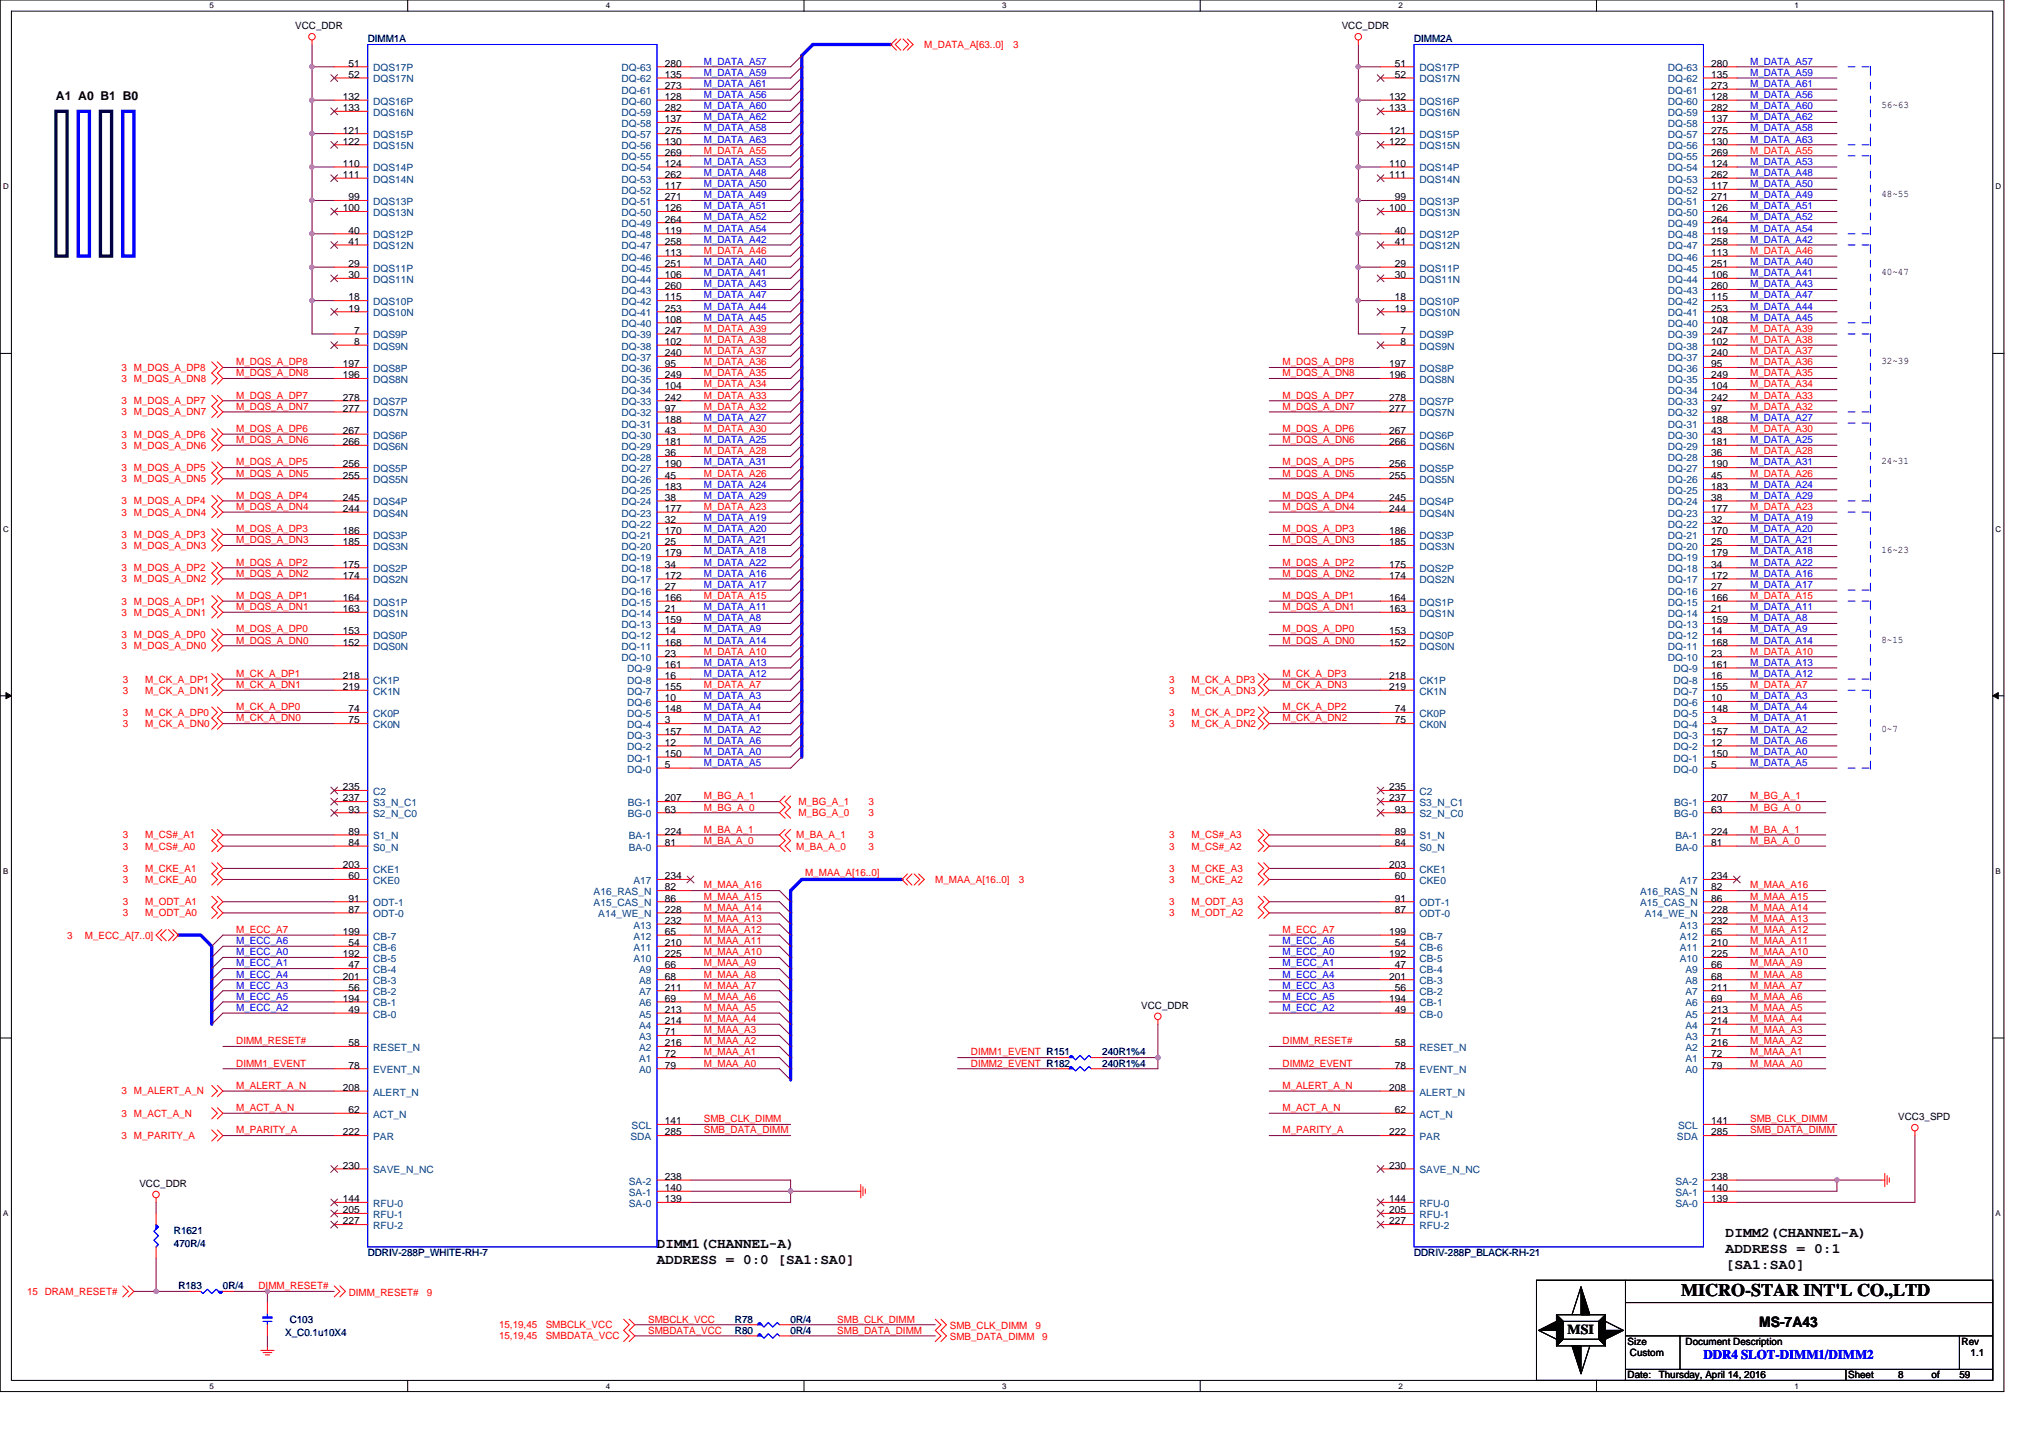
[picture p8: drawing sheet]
<svg xmlns="http://www.w3.org/2000/svg" width="297mm" height="210mm" viewBox="0 0 297 210" stroke-linecap="round" stroke-linejoin="round" font-family="sans-serif">
<defs><g id="words">
<text font-size="2.6" x="245.5" y="189.3">MICRO-STAR INT'L CO.,LTD</text>
<g font-size="2.1">
<text x="95.9" y="182.2">DIMM1(CHANNEL-A)</text>
<text x="95.9" y="184.6">ADDRESS = 0:0 [SA1:SA0]</text>
<text x="252" y="180.6">DIMM2(CHANNEL-A)</text>
<text x="252" y="183">ADDRESS = 0:1</text>
<text x="252" y="185.4">[SA1:SA0]</text>
<text x="256.9" y="193.8">MS-7A43</text>
</g>
<text font-size="2" x="228.9" y="194.8">MSI</text>
<text font-size="1.9" fill="#00f" x="248.8" y="198.5">DDR4 SLOT-DIMM1/DIMM2</text>
<text font-size="1.8" x="8.2" y="14.7">A1 A0 B1 B0</text>
<g font-size="1.5">
<text x="43.1" y="4.2">VCC_DDR</text>
<text x="195.9" y="4.2">VCC_DDR</text>
<text x="50.9" y="9.7">51</text>
<text x="50.9" y="11.4">52</text>
<text x="97.1" y="11.4">135</text>
<text x="97.1" y="9.7">280</text>
<text x="203.7" y="9.7">51</text>
<text x="203.7" y="11.4">52</text>
<text x="249.9" y="11.4">135</text>
<text x="249.9" y="9.7">280</text>
<text x="50.1" y="14.6">132</text>
<text x="50.1" y="16.2">133</text>
<text x="97.1" y="17.9">137</text>
<text x="97.1" y="16.2">282</text>
<text x="97.1" y="14.6">128</text>
<text x="97.1" y="13">273</text>
<text x="202.9" y="14.6">132</text>
<text x="202.9" y="16.2">133</text>
<text x="249.9" y="17.9">137</text>
<text x="249.9" y="16.2">282</text>
<text x="249.9" y="14.6">128</text>
<text x="249.9" y="13">273</text>
<text x="274.8" y="15.8">56~63</text>
<text x="50.1" y="19.5">121</text>
<text x="50.1" y="21.1">122</text>
<text x="97.1" y="22.7">269</text>
<text x="97.1" y="21.1">130</text>
<text x="97.1" y="19.5">275</text>
<text x="202.9" y="19.5">121</text>
<text x="202.9" y="21.1">122</text>
<text x="249.9" y="22.7">269</text>
<text x="249.9" y="21.1">130</text>
<text x="249.9" y="19.5">275</text>
<text x="50.1" y="24.4">110</text>
<text x="50.1" y="26">111</text>
<text x="50.9" y="29.3">99</text>
<text x="97.1" y="29.3">271</text>
<text x="97.1" y="27.6">117</text>
<text x="97.1" y="26">262</text>
<text x="97.1" y="24.4">124</text>
<text x="202.9" y="24.4">110</text>
<text x="202.9" y="26">111</text>
<text x="203.7" y="29.3">99</text>
<text x="249.9" y="29.3">271</text>
<text x="249.9" y="27.6">117</text>
<text x="249.9" y="26">262</text>
<text x="249.9" y="24.4">124</text>
<text x="274.8" y="28.8">48~55</text>
<text x="50.1" y="30.9">100</text>
<text x="50.9" y="34.1">40</text>
<text x="50.9" y="35.8">41</text>
<text x="97.1" y="35.8">258</text>
<text x="97.1" y="34.1">119</text>
<text x="97.1" y="32.5">264</text>
<text x="97.1" y="30.9">126</text>
<text x="202.9" y="30.9">100</text>
<text x="203.7" y="34.1">40</text>
<text x="203.7" y="35.8">41</text>
<text x="249.9" y="35.8">258</text>
<text x="249.9" y="34.1">119</text>
<text x="249.9" y="32.5">264</text>
<text x="249.9" y="30.9">126</text>
<text x="50.9" y="39">29</text>
<text x="50.9" y="40.6">30</text>
<text x="97.1" y="40.6">106</text>
<text x="97.1" y="39">251</text>
<text x="97.1" y="37.4">113</text>
<text x="203.7" y="39">29</text>
<text x="203.7" y="40.6">30</text>
<text x="249.9" y="40.6">106</text>
<text x="249.9" y="39">251</text>
<text x="249.9" y="37.4">113</text>
<text x="274.8" y="40.2">40~47</text>
<text x="50.9" y="43.9">18</text>
<text x="50.9" y="45.5">19</text>
<text x="97.1" y="47.1">108</text>
<text x="97.1" y="45.5">253</text>
<text x="97.1" y="43.9">115</text>
<text x="97.1" y="42.2">260</text>
<text x="203.7" y="43.9">18</text>
<text x="203.7" y="45.5">19</text>
<text x="249.9" y="47.1">108</text>
<text x="249.9" y="45.5">253</text>
<text x="249.9" y="43.9">115</text>
<text x="249.9" y="42.2">260</text>
<text x="50.1" y="53.6">197</text>
<text x="51.7" y="48.7">7</text>
<text x="51.7" y="50.4">8</text>
<text x="97.1" y="53.6">95</text>
<text x="97.1" y="52">240</text>
<text x="97.1" y="50.4">102</text>
<text x="97.1" y="48.7">247</text>
<text x="202.9" y="53.6">197</text>
<text x="204.5" y="48.7">7</text>
<text x="204.5" y="50.4">8</text>
<text x="249.9" y="53.6">95</text>
<text x="249.9" y="52">240</text>
<text x="249.9" y="50.4">102</text>
<text x="249.9" y="48.7">247</text>
<text x="274.8" y="53.2">32~39</text>
<text x="50.1" y="55.2">196</text>
<text x="50.1" y="58.5">278</text>
<text x="97.1" y="58.5">242</text>
<text x="97.1" y="56.9">104</text>
<text x="97.1" y="55.2">249</text>
<text x="202.9" y="55.2">196</text>
<text x="202.9" y="58.5">278</text>
<text x="249.9" y="58.5">242</text>
<text x="249.9" y="56.9">104</text>
<text x="249.9" y="55.2">249</text>
<text x="50.1" y="60.1">277</text>
<text x="50.1" y="63.4">267</text>
<text x="50.1" y="65">266</text>
<text x="97.1" y="65">181</text>
<text x="97.1" y="63.4">43</text>
<text x="97.1" y="61.8">188</text>
<text x="97.1" y="60.1">97</text>
<text x="202.9" y="60.1">277</text>
<text x="202.9" y="63.4">267</text>
<text x="202.9" y="65">266</text>
<text x="249.9" y="65">181</text>
<text x="249.9" y="63.4">43</text>
<text x="249.9" y="61.8">188</text>
<text x="249.9" y="60.1">97</text>
<text x="50.1" y="68.3">256</text>
<text x="50.1" y="69.9">255</text>
<text x="97.1" y="71.5">183</text>
<text x="97.1" y="69.9">45</text>
<text x="97.1" y="68.3">190</text>
<text x="97.1" y="66.6">36</text>
<text x="202.9" y="68.3">256</text>
<text x="202.9" y="69.9">255</text>
<text x="249.9" y="71.5">183</text>
<text x="249.9" y="69.9">45</text>
<text x="249.9" y="68.3">190</text>
<text x="249.9" y="66.6">36</text>
<text x="274.8" y="67.8">24~31</text>
<text x="50.1" y="73.1">245</text>
<text x="50.1" y="74.8">244</text>
<text x="97.1" y="76.4">32</text>
<text x="97.1" y="74.8">177</text>
<text x="97.1" y="73.1">38</text>
<text x="202.9" y="73.1">245</text>
<text x="202.9" y="74.8">244</text>
<text x="249.9" y="76.4">32</text>
<text x="249.9" y="74.8">177</text>
<text x="249.9" y="73.1">38</text>
<text x="50.1" y="78">186</text>
<text x="50.1" y="79.6">185</text>
<text x="50.1" y="82.9">175</text>
<text x="97.1" y="82.9">34</text>
<text x="97.1" y="81.3">179</text>
<text x="97.1" y="79.6">25</text>
<text x="97.1" y="78">170</text>
<text x="202.9" y="78">186</text>
<text x="202.9" y="79.6">185</text>
<text x="202.9" y="82.9">175</text>
<text x="249.9" y="82.9">34</text>
<text x="249.9" y="81.3">179</text>
<text x="249.9" y="79.6">25</text>
<text x="249.9" y="78">170</text>
<text x="274.8" y="80.8">16~23</text>
<text x="50.1" y="84.5">174</text>
<text x="50.1" y="87.8">164</text>
<text x="50.1" y="89.4">163</text>
<text x="97.1" y="89.4">21</text>
<text x="97.1" y="87.8">166</text>
<text x="97.1" y="86.1">27</text>
<text x="97.1" y="84.5">172</text>
<text x="202.9" y="84.5">174</text>
<text x="202.9" y="87.8">164</text>
<text x="202.9" y="89.4">163</text>
<text x="249.9" y="89.4">21</text>
<text x="249.9" y="87.8">166</text>
<text x="249.9" y="86.1">27</text>
<text x="249.9" y="84.5">172</text>
<text x="50.1" y="92.6">153</text>
<text x="50.1" y="94.3">152</text>
<text x="97.1" y="95.9">23</text>
<text x="97.1" y="94.3">168</text>
<text x="97.1" y="92.6">14</text>
<text x="97.1" y="91">159</text>
<text x="202.9" y="92.6">153</text>
<text x="202.9" y="94.3">152</text>
<text x="249.9" y="95.9">23</text>
<text x="249.9" y="94.3">168</text>
<text x="249.9" y="92.6">14</text>
<text x="249.9" y="91">159</text>
<text x="274.8" y="93.8">8~15</text>
<text x="50.1" y="99.1">218</text>
<text x="50.1" y="100.8">219</text>
<text x="97.1" y="100.8">155</text>
<text x="97.1" y="99.1">16</text>
<text x="97.1" y="97.5">161</text>
<text x="202.9" y="99.1">218</text>
<text x="202.9" y="100.8">219</text>
<text x="249.9" y="100.8">155</text>
<text x="249.9" y="99.1">16</text>
<text x="249.9" y="97.5">161</text>
<text x="50.9" y="105.6">75</text>
<text x="50.9" y="104">74</text>
<text x="97.1" y="107.3">157</text>
<text x="97.1" y="105.6">3</text>
<text x="97.1" y="104">148</text>
<text x="97.1" y="102.4">10</text>
<text x="203.7" y="105.6">75</text>
<text x="203.7" y="104">74</text>
<text x="249.9" y="107.3">157</text>
<text x="249.9" y="105.6">3</text>
<text x="249.9" y="104">148</text>
<text x="249.9" y="102.4">10</text>
<text x="274.8" y="106.8">0~7</text>
<text x="97.1" y="112.1">5</text>
<text x="97.1" y="110.5">150</text>
<text x="97.1" y="108.9">12</text>
<text x="249.9" y="112.1">5</text>
<text x="249.9" y="110.5">150</text>
<text x="249.9" y="108.9">12</text>
<text x="50.1" y="117">237</text>
<text x="50.1" y="115.4">235</text>
<text x="50.9" y="118.7">93</text>
<text x="97.1" y="117">207</text>
<text x="97.1" y="118.7">63</text>
<text x="202.9" y="117">237</text>
<text x="202.9" y="115.4">235</text>
<text x="203.7" y="118.7">93</text>
<text x="249.9" y="117">207</text>
<text x="249.9" y="118.7">63</text>
<text x="50.9" y="121.9">89</text>
<text x="50.9" y="123.5">84</text>
<text x="97.1" y="121.9">224</text>
<text x="97.1" y="123.5">81</text>
<text x="203.7" y="121.9">89</text>
<text x="203.7" y="123.5">84</text>
<text x="249.9" y="121.9">224</text>
<text x="249.9" y="123.5">81</text>
<text x="50.1" y="126.8">203</text>
<text x="50.9" y="128.4">60</text>
<text x="50.9" y="131.7">91</text>
<text x="97.1" y="128.4">234</text>
<text x="97.1" y="131.7">86</text>
<text x="97.1" y="130">82</text>
<text x="202.9" y="126.8">203</text>
<text x="203.7" y="128.4">60</text>
<text x="203.7" y="131.7">91</text>
<text x="249.9" y="128.4">234</text>
<text x="249.9" y="131.7">86</text>
<text x="249.9" y="130">82</text>
<text x="50.1" y="136.5">199</text>
<text x="50.9" y="133.3">87</text>
<text x="97.1" y="136.5">65</text>
<text x="97.1" y="134.9">232</text>
<text x="97.1" y="133.3">228</text>
<text x="202.9" y="136.5">199</text>
<text x="203.7" y="133.3">87</text>
<text x="249.9" y="136.5">65</text>
<text x="249.9" y="134.9">232</text>
<text x="249.9" y="133.3">228</text>
<text x="50.1" y="143">201</text>
<text x="50.1" y="139.8">192</text>
<text x="50.9" y="141.4">47</text>
<text x="50.9" y="138.2">54</text>
<text x="97.1" y="139.8">225</text>
<text x="97.1" y="138.2">210</text>
<text x="97.1" y="143">68</text>
<text x="97.1" y="141.4">66</text>
<text x="202.9" y="143">201</text>
<text x="202.9" y="139.8">192</text>
<text x="203.7" y="141.4">47</text>
<text x="203.7" y="138.2">54</text>
<text x="249.9" y="139.8">225</text>
<text x="249.9" y="138.2">210</text>
<text x="249.9" y="143">68</text>
<text x="249.9" y="141.4">66</text>
<text x="50.1" y="146.3">194</text>
<text x="50.9" y="147.9">49</text>
<text x="50.9" y="144.7">56</text>
<text x="97.1" y="149.5">214</text>
<text x="97.1" y="147.9">213</text>
<text x="97.1" y="146.3">69</text>
<text x="97.1" y="144.7">211</text>
<text x="166.7" y="147.3">VCC_DDR</text>
<text x="202.9" y="146.3">194</text>
<text x="203.7" y="147.9">49</text>
<text x="203.7" y="144.7">56</text>
<text x="249.9" y="149.5">214</text>
<text x="249.9" y="147.9">213</text>
<text x="249.9" y="146.3">69</text>
<text x="249.9" y="144.7">211</text>
<text x="50.9" y="152.8">58</text>
<text x="97.1" y="154.4">72</text>
<text x="97.1" y="152.8">216</text>
<text x="97.1" y="151.2">71</text>
<text x="203.7" y="152.8">58</text>
<text x="249.9" y="154.4">72</text>
<text x="249.9" y="152.8">216</text>
<text x="249.9" y="151.2">71</text>
<text x="50.1" y="159.3">208</text>
<text x="50.9" y="156">78</text>
<text x="97.1" y="156">79</text>
<text x="202.9" y="159.3">208</text>
<text x="203.7" y="156">78</text>
<text x="249.9" y="156">79</text>
<text x="50.1" y="165.8">222</text>
<text x="50.9" y="162.5">62</text>
<text x="97.1" y="164.2">141</text>
<text x="97.1" y="165.8">285</text>
<text x="202.9" y="165.8">222</text>
<text x="203.7" y="162.5">62</text>
<text x="249.9" y="164.2">141</text>
<text x="249.9" y="165.8">285</text>
<text x="277.2" y="163.6">VCC3_SPD</text>
<text x="20.4" y="173.3">VCC_DDR</text>
<text x="50.1" y="170.7">230</text>
<text x="97.1" y="172.3">238</text>
<text x="97.1" y="173.9">140</text>
<text x="202.9" y="170.7">230</text>
<text x="249.9" y="172.3">238</text>
<text x="249.9" y="173.9">140</text>
<text x="50.1" y="175.6">144</text>
<text x="50.1" y="178.8">227</text>
<text x="50.1" y="177.2">205</text>
<text x="97.1" y="175.6">139</text>
<text x="202.9" y="175.6">144</text>
<text x="202.9" y="178.8">227</text>
<text x="202.9" y="177.2">205</text>
<text x="249.9" y="175.6">139</text>
<text x="237.7" y="196.4">Size</text>
<text x="246.2" y="196.4">Document Description</text>
<text x="286.5" y="196.4">Rev</text>
<text x="237.7" y="201.3">Date:</text>
<text x="238" y="198">Custom</text>
<text x="242.2" y="201.3">Thursday, April 14, 2016</text>
<text x="269.9" y="201.3">Sheet</text>
<text x="277.2" y="201.3">8</text>
<text x="282.1" y="201.3">of</text>
<text x="286.1" y="201.3">59</text>
<text x="287.8" y="198">1.1</text>
</g>
<g font-size="1.5" fill="#000080">
<text x="53.7" y="6.2">DIMM1A</text>
<text x="206.5" y="6.2">DIMM2A</text>
<text x="161" y="154.1">240R1%4</text>
<text x="161" y="155.7">240R1%4</text>
<text x="25.4" y="180.1">R1621</text>
<text x="25.4" y="182.1">470R/4</text>
<text x="53.7" y="183.4">DDRIV-288P_WHITE-RH-7</text>
<text x="206.5" y="183.4">DDRIV-288P_BLACK-RH-21</text>
<text x="26.1" y="188.3">R183</text>
<text x="32.6" y="188.3">0R/4</text>
<text x="41.7" y="195.1">X_C0.1u10X4</text>
<text x="42.3" y="193.1">C103</text>
<text x="107.3" y="193.1">R78</text>
<text x="107.3" y="194.8">R80</text>
<text x="115.5" y="193.1">0R/4</text>
<text x="115.5" y="194.8">0R/4</text>
</g>
<g font-size="1.5" fill="#004080">
<text x="54.5" y="10.4">DQS17P</text>
<text x="90.8" y="10.4">DQ-63</text>
<text x="207.3" y="10.4">DQS17P</text>
<text x="243.6" y="10.4">DQ-63</text>
<text x="54.5" y="12">DQS17N</text>
<text x="54.5" y="15.3">DQS16P</text>
<text x="54.5" y="16.9">DQS16N</text>
<text x="90.8" y="16.9">DQ-59</text>
<text x="90.8" y="15.3">DQ-60</text>
<text x="90.8" y="13.7">DQ-61</text>
<text x="90.8" y="12">DQ-62</text>
<text x="207.3" y="12">DQS17N</text>
<text x="207.3" y="15.3">DQS16P</text>
<text x="207.3" y="16.9">DQS16N</text>
<text x="243.6" y="16.9">DQ-59</text>
<text x="243.6" y="15.3">DQ-60</text>
<text x="243.6" y="13.7">DQ-61</text>
<text x="243.6" y="12">DQ-62</text>
<text x="54.5" y="20.2">DQS15P</text>
<text x="54.5" y="21.8">DQS15N</text>
<text x="90.8" y="23.4">DQ-55</text>
<text x="90.8" y="21.8">DQ-56</text>
<text x="90.8" y="20.2">DQ-57</text>
<text x="90.8" y="18.5">DQ-58</text>
<text x="207.3" y="20.2">DQS15P</text>
<text x="207.3" y="21.8">DQS15N</text>
<text x="243.6" y="23.4">DQ-55</text>
<text x="243.6" y="21.8">DQ-56</text>
<text x="243.6" y="20.2">DQ-57</text>
<text x="243.6" y="18.5">DQ-58</text>
<text x="54.5" y="25">DQS14P</text>
<text x="54.5" y="26.7">DQS14N</text>
<text x="54.5" y="29.9">DQS13P</text>
<text x="90.8" y="29.9">DQ-51</text>
<text x="90.8" y="28.3">DQ-52</text>
<text x="90.8" y="26.7">DQ-53</text>
<text x="90.8" y="25">DQ-54</text>
<text x="207.3" y="25">DQS14P</text>
<text x="207.3" y="26.7">DQS14N</text>
<text x="207.3" y="29.9">DQS13P</text>
<text x="243.6" y="29.9">DQ-51</text>
<text x="243.6" y="28.3">DQ-52</text>
<text x="243.6" y="26.7">DQ-53</text>
<text x="243.6" y="25">DQ-54</text>
<text x="54.5" y="31.5">DQS13N</text>
<text x="54.5" y="34.8">DQS12P</text>
<text x="90.8" y="34.8">DQ-48</text>
<text x="90.8" y="33.2">DQ-49</text>
<text x="90.8" y="31.5">DQ-50</text>
<text x="207.3" y="31.5">DQS13N</text>
<text x="207.3" y="34.8">DQS12P</text>
<text x="243.6" y="34.8">DQ-48</text>
<text x="243.6" y="33.2">DQ-49</text>
<text x="243.6" y="31.5">DQ-50</text>
<text x="54.5" y="36.4">DQS12N</text>
<text x="54.5" y="39.7">DQS11P</text>
<text x="54.5" y="41.3">DQS11N</text>
<text x="90.8" y="41.3">DQ-44</text>
<text x="90.8" y="39.7">DQ-45</text>
<text x="90.8" y="38.1">DQ-46</text>
<text x="90.8" y="36.4">DQ-47</text>
<text x="207.3" y="36.4">DQS12N</text>
<text x="207.3" y="39.7">DQS11P</text>
<text x="207.3" y="41.3">DQS11N</text>
<text x="243.6" y="41.3">DQ-44</text>
<text x="243.6" y="39.7">DQ-45</text>
<text x="243.6" y="38.1">DQ-46</text>
<text x="243.6" y="36.4">DQ-47</text>
<text x="54.5" y="44.6">DQS10P</text>
<text x="54.5" y="46.2">DQS10N</text>
<text x="90.8" y="47.8">DQ-40</text>
<text x="90.8" y="46.2">DQ-41</text>
<text x="90.8" y="44.6">DQ-42</text>
<text x="90.8" y="42.9">DQ-43</text>
<text x="207.3" y="44.6">DQS10P</text>
<text x="207.3" y="46.2">DQS10N</text>
<text x="243.6" y="47.8">DQ-40</text>
<text x="243.6" y="46.2">DQ-41</text>
<text x="243.6" y="44.6">DQ-42</text>
<text x="243.6" y="42.9">DQ-43</text>
<text x="54.5" y="49.4">DQS9P</text>
<text x="54.5" y="51.1">DQS9N</text>
<text x="90.8" y="52.7">DQ-37</text>
<text x="90.8" y="51.1">DQ-38</text>
<text x="90.8" y="49.4">DQ-39</text>
<text x="207.3" y="49.4">DQS9P</text>
<text x="207.3" y="51.1">DQS9N</text>
<text x="243.6" y="52.7">DQ-37</text>
<text x="243.6" y="51.1">DQ-38</text>
<text x="243.6" y="49.4">DQ-39</text>
<text x="54.5" y="54.3">DQS8P</text>
<text x="54.5" y="55.9">DQS8N</text>
<text x="54.5" y="59.2">DQS7P</text>
<text x="90.8" y="59.2">DQ-33</text>
<text x="90.8" y="57.6">DQ-34</text>
<text x="90.8" y="55.9">DQ-35</text>
<text x="90.8" y="54.3">DQ-36</text>
<text x="207.3" y="54.3">DQS8P</text>
<text x="207.3" y="55.9">DQS8N</text>
<text x="207.3" y="59.2">DQS7P</text>
<text x="243.6" y="59.2">DQ-33</text>
<text x="243.6" y="57.6">DQ-34</text>
<text x="243.6" y="55.9">DQ-35</text>
<text x="243.6" y="54.3">DQ-36</text>
<text x="54.5" y="60.8">DQS7N</text>
<text x="54.5" y="64.1">DQS6P</text>
<text x="54.5" y="65.7">DQS6N</text>
<text x="90.8" y="65.7">DQ-29</text>
<text x="90.8" y="64.1">DQ-30</text>
<text x="90.8" y="62.4">DQ-31</text>
<text x="90.8" y="60.8">DQ-32</text>
<text x="207.3" y="60.8">DQS7N</text>
<text x="207.3" y="64.1">DQS6P</text>
<text x="207.3" y="65.7">DQS6N</text>
<text x="243.6" y="65.7">DQ-29</text>
<text x="243.6" y="64.1">DQ-30</text>
<text x="243.6" y="62.4">DQ-31</text>
<text x="243.6" y="60.8">DQ-32</text>
<text x="54.5" y="68.9">DQS5P</text>
<text x="54.5" y="70.6">DQS5N</text>
<text x="90.8" y="70.6">DQ-26</text>
<text x="90.8" y="68.9">DQ-27</text>
<text x="90.8" y="67.3">DQ-28</text>
<text x="207.3" y="68.9">DQS5P</text>
<text x="207.3" y="70.6">DQS5N</text>
<text x="243.6" y="70.6">DQ-26</text>
<text x="243.6" y="68.9">DQ-27</text>
<text x="243.6" y="67.3">DQ-28</text>
<text x="54.5" y="73.8">DQS4P</text>
<text x="54.5" y="75.4">DQS4N</text>
<text x="90.8" y="77.1">DQ-22</text>
<text x="90.8" y="75.4">DQ-23</text>
<text x="90.8" y="73.8">DQ-24</text>
<text x="90.8" y="72.2">DQ-25</text>
<text x="207.3" y="73.8">DQS4P</text>
<text x="207.3" y="75.4">DQS4N</text>
<text x="243.6" y="77.1">DQ-22</text>
<text x="243.6" y="75.4">DQ-23</text>
<text x="243.6" y="73.8">DQ-24</text>
<text x="243.6" y="72.2">DQ-25</text>
<text x="54.5" y="78.7">DQS3P</text>
<text x="54.5" y="80.3">DQS3N</text>
<text x="54.5" y="83.6">DQS2P</text>
<text x="90.8" y="83.6">DQ-18</text>
<text x="90.8" y="81.9">DQ-19</text>
<text x="90.8" y="80.3">DQ-20</text>
<text x="90.8" y="78.7">DQ-21</text>
<text x="207.3" y="78.7">DQS3P</text>
<text x="207.3" y="80.3">DQS3N</text>
<text x="207.3" y="83.6">DQS2P</text>
<text x="243.6" y="83.6">DQ-18</text>
<text x="243.6" y="81.9">DQ-19</text>
<text x="243.6" y="80.3">DQ-20</text>
<text x="243.6" y="78.7">DQ-21</text>
<text x="54.5" y="85.2">DQS2N</text>
<text x="54.5" y="88.4">DQS1P</text>
<text x="90.8" y="88.4">DQ-15</text>
<text x="90.8" y="86.8">DQ-16</text>
<text x="90.8" y="85.2">DQ-17</text>
<text x="207.3" y="85.2">DQS2N</text>
<text x="207.3" y="88.4">DQS1P</text>
<text x="243.6" y="88.4">DQ-15</text>
<text x="243.6" y="86.8">DQ-16</text>
<text x="243.6" y="85.2">DQ-17</text>
<text x="54.5" y="90.1">DQS1N</text>
<text x="54.5" y="93.3">DQS0P</text>
<text x="54.5" y="95">DQS0N</text>
<text x="90.8" y="95">DQ-11</text>
<text x="90.8" y="93.3">DQ-12</text>
<text x="90.8" y="91.7">DQ-13</text>
<text x="90.8" y="90.1">DQ-14</text>
<text x="207.3" y="90.1">DQS1N</text>
<text x="207.3" y="93.3">DQS0P</text>
<text x="207.3" y="95">DQS0N</text>
<text x="243.6" y="95">DQ-11</text>
<text x="243.6" y="93.3">DQ-12</text>
<text x="243.6" y="91.7">DQ-13</text>
<text x="243.6" y="90.1">DQ-14</text>
<text x="54.5" y="99.8">CK1P</text>
<text x="54.5" y="101.5">CK1N</text>
<text x="90.8" y="96.6">DQ-10</text>
<text x="91.6" y="101.5">DQ-7</text>
<text x="91.6" y="99.8">DQ-8</text>
<text x="91.6" y="98.2">DQ-9</text>
<text x="207.3" y="99.8">CK1P</text>
<text x="207.3" y="101.5">CK1N</text>
<text x="243.6" y="96.6">DQ-10</text>
<text x="244.4" y="101.5">DQ-7</text>
<text x="244.4" y="99.8">DQ-8</text>
<text x="244.4" y="98.2">DQ-9</text>
<text x="54.5" y="106.3">CK0N</text>
<text x="54.5" y="104.7">CK0P</text>
<text x="91.6" y="107.9">DQ-3</text>
<text x="91.6" y="106.3">DQ-4</text>
<text x="91.6" y="104.7">DQ-5</text>
<text x="91.6" y="103.1">DQ-6</text>
<text x="207.3" y="106.3">CK0N</text>
<text x="207.3" y="104.7">CK0P</text>
<text x="244.4" y="107.9">DQ-3</text>
<text x="244.4" y="106.3">DQ-4</text>
<text x="244.4" y="104.7">DQ-5</text>
<text x="244.4" y="103.1">DQ-6</text>
<text x="91.6" y="112.8">DQ-0</text>
<text x="91.6" y="111.2">DQ-1</text>
<text x="91.6" y="109.6">DQ-2</text>
<text x="244.4" y="112.8">DQ-0</text>
<text x="244.4" y="111.2">DQ-1</text>
<text x="244.4" y="109.6">DQ-2</text>
<text x="54.5" y="117.7">S3_N_C1</text>
<text x="54.5" y="119.3">S2_N_C0</text>
<text x="54.5" y="116.1">C2</text>
<text x="91.7" y="117.7">BG-1</text>
<text x="91.7" y="119.3">BG-0</text>
<text x="207.3" y="117.7">S3_N_C1</text>
<text x="207.3" y="119.3">S2_N_C0</text>
<text x="207.3" y="116.1">C2</text>
<text x="244.5" y="117.7">BG-1</text>
<text x="244.5" y="119.3">BG-0</text>
<text x="54.5" y="122.6">S1_N</text>
<text x="54.5" y="124.2">S0_N</text>
<text x="91.8" y="122.6">BA-1</text>
<text x="91.8" y="124.2">BA-0</text>
<text x="207.3" y="122.6">S1_N</text>
<text x="207.3" y="124.2">S0_N</text>
<text x="244.7" y="122.6">BA-1</text>
<text x="244.7" y="124.2">BA-0</text>
<text x="54.5" y="127.5">CKE1</text>
<text x="54.5" y="129.1">CKE0</text>
<text x="86.7" y="130.7">A16_RAS_N</text>
<text x="92.5" y="129.1">A17</text>
<text x="207.3" y="127.5">CKE1</text>
<text x="207.3" y="129.1">CKE0</text>
<text x="239.5" y="130.7">A16_RAS_N</text>
<text x="245.3" y="129.1">A17</text>
<text x="54.5" y="132.3">ODT-1</text>
<text x="54.5" y="134">ODT-0</text>
<text x="54.5" y="137.2">CB-7</text>
<text x="86.7" y="132.3">A15_CAS_N</text>
<text x="87.4" y="134">A14_WE_N</text>
<text x="92.5" y="137.2">A12</text>
<text x="92.5" y="135.6">A13</text>
<text x="207.3" y="132.3">ODT-1</text>
<text x="207.3" y="134">ODT-0</text>
<text x="207.3" y="137.2">CB-7</text>
<text x="239.5" y="132.3">A15_CAS_N</text>
<text x="240.2" y="134">A14_WE_N</text>
<text x="245.3" y="137.2">A12</text>
<text x="245.3" y="135.6">A13</text>
<text x="54.5" y="143.7">CB-3</text>
<text x="54.5" y="142.1">CB-4</text>
<text x="54.5" y="140.5">CB-5</text>
<text x="54.5" y="138.8">CB-6</text>
<text x="92.5" y="140.5">A10</text>
<text x="92.5" y="138.8">A11</text>
<text x="93.3" y="143.7">A8</text>
<text x="93.3" y="142.1">A9</text>
<text x="207.3" y="143.7">CB-3</text>
<text x="207.3" y="142.1">CB-4</text>
<text x="207.3" y="140.5">CB-5</text>
<text x="207.3" y="138.8">CB-6</text>
<text x="245.3" y="140.5">A10</text>
<text x="245.3" y="138.8">A11</text>
<text x="246.1" y="143.7">A8</text>
<text x="246.1" y="142.1">A9</text>
<text x="54.5" y="148.6">CB-0</text>
<text x="54.5" y="147">CB-1</text>
<text x="54.5" y="145.3">CB-2</text>
<text x="93.3" y="148.6">A5</text>
<text x="93.3" y="147">A6</text>
<text x="93.3" y="145.3">A7</text>
<text x="207.3" y="148.6">CB-0</text>
<text x="207.3" y="147">CB-1</text>
<text x="207.3" y="145.3">CB-2</text>
<text x="246.1" y="148.6">A5</text>
<text x="246.1" y="147">A6</text>
<text x="246.1" y="145.3">A7</text>
<text x="54.5" y="153.5">RESET_N</text>
<text x="93.3" y="155.1">A1</text>
<text x="93.3" y="153.5">A2</text>
<text x="93.3" y="151.8">A3</text>
<text x="93.3" y="150.2">A4</text>
<text x="207.3" y="153.5">RESET_N</text>
<text x="246.1" y="155.1">A1</text>
<text x="246.1" y="153.5">A2</text>
<text x="246.1" y="151.8">A3</text>
<text x="246.1" y="150.2">A4</text>
<text x="54.5" y="156.7">EVENT_N</text>
<text x="54.5" y="160">ALERT_N</text>
<text x="93.3" y="156.7">A0</text>
<text x="207.3" y="156.7">EVENT_N</text>
<text x="207.3" y="160">ALERT_N</text>
<text x="246.1" y="156.7">A0</text>
<text x="54.5" y="166.5">PAR</text>
<text x="54.5" y="163.2">ACT_N</text>
<text x="92.1" y="166.5">SDA</text>
<text x="92.2" y="164.8">SCL</text>
<text x="207.3" y="166.5">PAR</text>
<text x="207.3" y="163.2">ACT_N</text>
<text x="244.9" y="166.5">SDA</text>
<text x="245.1" y="164.8">SCL</text>
<text x="54.5" y="171.3">SAVE_N_NC</text>
<text x="91.8" y="173">SA-2</text>
<text x="207.3" y="171.3">SAVE_N_NC</text>
<text x="244.7" y="173">SA-2</text>
<text x="54.5" y="176.2">RFU-0</text>
<text x="54.5" y="179.5">RFU-2</text>
<text x="54.5" y="177.8">RFU-1</text>
<text x="91.8" y="174.6">SA-1</text>
<text x="91.8" y="176.2">SA-0</text>
<text x="207.3" y="176.2">RFU-0</text>
<text x="207.3" y="179.5">RFU-2</text>
<text x="207.3" y="177.8">RFU-1</text>
<text x="244.7" y="174.6">SA-1</text>
<text x="244.7" y="176.2">SA-0</text>
</g>
<g font-size="1.5" fill="#00f">
<text x="102.8" y="11.1">M_DATA_A59</text>
<text x="102.8" y="9.4">M_DATA_A57</text>
<text x="255.6" y="11.1">M_DATA_A59</text>
<text x="255.6" y="9.4">M_DATA_A57</text>
<text x="102.8" y="17.6">M_DATA_A62</text>
<text x="102.8" y="12.7">M_DATA_A61</text>
<text x="102.8" y="15.9">M_DATA_A60</text>
<text x="102.8" y="14.3">M_DATA_A56</text>
<text x="255.6" y="17.6">M_DATA_A62</text>
<text x="255.6" y="12.7">M_DATA_A61</text>
<text x="255.6" y="15.9">M_DATA_A60</text>
<text x="255.6" y="14.3">M_DATA_A56</text>
<text x="102.8" y="20.8">M_DATA_A63</text>
<text x="102.8" y="19.2">M_DATA_A58</text>
<text x="255.6" y="20.8">M_DATA_A63</text>
<text x="255.6" y="19.2">M_DATA_A58</text>
<text x="102.8" y="29">M_DATA_A49</text>
<text x="102.8" y="25.7">M_DATA_A48</text>
<text x="102.8" y="24.1">M_DATA_A53</text>
<text x="102.8" y="27.3">M_DATA_A50</text>
<text x="255.6" y="29">M_DATA_A49</text>
<text x="255.6" y="25.7">M_DATA_A48</text>
<text x="255.6" y="24.1">M_DATA_A53</text>
<text x="255.6" y="27.3">M_DATA_A50</text>
<text x="102.8" y="30.6">M_DATA_A51</text>
<text x="102.8" y="33.8">M_DATA_A54</text>
<text x="102.8" y="32.2">M_DATA_A52</text>
<text x="102.8" y="35.5">M_DATA_A42</text>
<text x="255.6" y="30.6">M_DATA_A51</text>
<text x="255.6" y="33.8">M_DATA_A54</text>
<text x="255.6" y="32.2">M_DATA_A52</text>
<text x="255.6" y="35.5">M_DATA_A42</text>
<text x="102.8" y="42">M_DATA_A43</text>
<text x="102.8" y="38.7">M_DATA_A40</text>
<text x="102.8" y="40.3">M_DATA_A41</text>
<text x="255.6" y="42">M_DATA_A43</text>
<text x="255.6" y="38.7">M_DATA_A40</text>
<text x="255.6" y="40.3">M_DATA_A41</text>
<text x="102.8" y="43.6">M_DATA_A47</text>
<text x="102.8" y="45.2">M_DATA_A44</text>
<text x="102.8" y="46.8">M_DATA_A45</text>
<text x="255.6" y="43.6">M_DATA_A47</text>
<text x="255.6" y="45.2">M_DATA_A44</text>
<text x="255.6" y="46.8">M_DATA_A45</text>
<text x="102.8" y="61.5">M_DATA_A27</text>
<text x="102.8" y="64.7">M_DATA_A25</text>
<text x="255.6" y="61.5">M_DATA_A27</text>
<text x="255.6" y="64.7">M_DATA_A25</text>
<text x="102.8" y="71.2">M_DATA_A24</text>
<text x="102.8" y="68">M_DATA_A31</text>
<text x="255.6" y="71.2">M_DATA_A24</text>
<text x="255.6" y="68">M_DATA_A31</text>
<text x="102.8" y="77.7">M_DATA_A20</text>
<text x="102.8" y="76.1">M_DATA_A19</text>
<text x="102.8" y="72.8">M_DATA_A29</text>
<text x="255.6" y="77.7">M_DATA_A20</text>
<text x="255.6" y="76.1">M_DATA_A19</text>
<text x="255.6" y="72.8">M_DATA_A29</text>
<text x="102.8" y="79.3">M_DATA_A21</text>
<text x="102.8" y="82.6">M_DATA_A22</text>
<text x="102.8" y="81">M_DATA_A18</text>
<text x="255.6" y="79.3">M_DATA_A21</text>
<text x="255.6" y="82.6">M_DATA_A22</text>
<text x="255.6" y="81">M_DATA_A18</text>
<text x="102.8" y="85.9">M_DATA_A17</text>
<text x="102.8" y="84.2">M_DATA_A16</text>
<text x="102.8" y="89.1">M_DATA_A11</text>
<text x="255.6" y="85.9">M_DATA_A17</text>
<text x="255.6" y="84.2">M_DATA_A16</text>
<text x="255.6" y="89.1">M_DATA_A11</text>
<text x="102.8" y="94">M_DATA_A14</text>
<text x="102.8" y="92.4">M_DATA_A9</text>
<text x="102.8" y="90.7">M_DATA_A8</text>
<text x="255.6" y="94">M_DATA_A14</text>
<text x="255.6" y="92.4">M_DATA_A9</text>
<text x="255.6" y="90.7">M_DATA_A8</text>
<text x="102.8" y="97.2">M_DATA_A13</text>
<text x="102.8" y="98.8">M_DATA_A12</text>
<text x="255.6" y="97.2">M_DATA_A13</text>
<text x="255.6" y="98.8">M_DATA_A12</text>
<text x="102.8" y="105.3">M_DATA_A1</text>
<text x="102.8" y="107">M_DATA_A2</text>
<text x="102.8" y="103.7">M_DATA_A4</text>
<text x="102.8" y="102.1">M_DATA_A3</text>
<text x="255.6" y="105.3">M_DATA_A1</text>
<text x="255.6" y="107">M_DATA_A2</text>
<text x="255.6" y="103.7">M_DATA_A4</text>
<text x="255.6" y="102.1">M_DATA_A3</text>
<text x="102.8" y="110.2">M_DATA_A0</text>
<text x="102.8" y="111.8">M_DATA_A5</text>
<text x="102.8" y="108.6">M_DATA_A6</text>
<text x="255.6" y="110.2">M_DATA_A0</text>
<text x="255.6" y="111.8">M_DATA_A5</text>
<text x="255.6" y="108.6">M_DATA_A6</text>
<text x="34.5" y="137.9">M_ECC_A6</text>
<text x="187.3" y="137.9">M_ECC_A6</text>
<text x="34.5" y="142.7">M_ECC_A4</text>
<text x="34.5" y="139.5">M_ECC_A0</text>
<text x="34.5" y="141.1">M_ECC_A1</text>
<text x="187.3" y="142.7">M_ECC_A4</text>
<text x="187.3" y="139.5">M_ECC_A0</text>
<text x="187.3" y="141.1">M_ECC_A1</text>
<text x="34.5" y="146">M_ECC_A5</text>
<text x="34.5" y="144.4">M_ECC_A3</text>
<text x="34.5" y="147.6">M_ECC_A2</text>
<text x="187.3" y="146">M_ECC_A5</text>
<text x="187.3" y="144.4">M_ECC_A3</text>
<text x="187.3" y="147.6">M_ECC_A2</text>
</g>
<g font-size="1.5" fill="#f00">
<text x="135" y="7">M_DATA_A[63..0]</text>
<text x="148" y="7">3</text>
<text x="102.8" y="22.4">M_DATA_A55</text>
<text x="255.6" y="22.4">M_DATA_A55</text>
<text x="102.8" y="37.1">M_DATA_A46</text>
<text x="255.6" y="37.1">M_DATA_A46</text>
<text x="34.5" y="53.3">M_DQS_A_DP8</text>
<text x="102.8" y="53.3">M_DATA_A36</text>
<text x="102.8" y="48.5">M_DATA_A39</text>
<text x="102.8" y="51.7">M_DATA_A37</text>
<text x="102.8" y="50.1">M_DATA_A38</text>
<text x="187.3" y="53.3">M_DQS_A_DP8</text>
<text x="255.6" y="53.3">M_DATA_A36</text>
<text x="255.6" y="48.5">M_DATA_A39</text>
<text x="255.6" y="51.7">M_DATA_A37</text>
<text x="255.6" y="50.1">M_DATA_A38</text>
<text x="17.8" y="59">3 M_DQS_A_DP7</text>
<text x="17.8" y="55.8">3 M_DQS_A_DN8</text>
<text x="17.8" y="54.1">3 M_DQS_A_DP8</text>
<text x="34.5" y="54.9">M_DQS_A_DN8</text>
<text x="34.5" y="58.2">M_DQS_A_DP7</text>
<text x="34.5" y="59.8">M_DQS_A_DN7</text>
<text x="102.8" y="59.8">M_DATA_A32</text>
<text x="102.8" y="58.2">M_DATA_A33</text>
<text x="102.8" y="56.6">M_DATA_A34</text>
<text x="102.8" y="54.9">M_DATA_A35</text>
<text x="187.3" y="54.9">M_DQS_A_DN8</text>
<text x="187.3" y="58.2">M_DQS_A_DP7</text>
<text x="187.3" y="59.8">M_DQS_A_DN7</text>
<text x="255.6" y="59.8">M_DATA_A32</text>
<text x="255.6" y="58.2">M_DATA_A33</text>
<text x="255.6" y="56.6">M_DATA_A34</text>
<text x="255.6" y="54.9">M_DATA_A35</text>
<text x="17.8" y="65.5">3 M_DQS_A_DN6</text>
<text x="17.8" y="63.9">3 M_DQS_A_DP6</text>
<text x="17.8" y="60.6">3 M_DQS_A_DN7</text>
<text x="34.5" y="63.1">M_DQS_A_DP6</text>
<text x="34.5" y="64.7">M_DQS_A_DN6</text>
<text x="102.8" y="63.1">M_DATA_A30</text>
<text x="187.3" y="63.1">M_DQS_A_DP6</text>
<text x="187.3" y="64.7">M_DQS_A_DN6</text>
<text x="255.6" y="63.1">M_DATA_A30</text>
<text x="17.8" y="70.4">3 M_DQS_A_DN5</text>
<text x="17.8" y="68.8">3 M_DQS_A_DP5</text>
<text x="34.5" y="68">M_DQS_A_DP5</text>
<text x="34.5" y="69.6">M_DQS_A_DN5</text>
<text x="102.8" y="69.6">M_DATA_A26</text>
<text x="102.8" y="66.3">M_DATA_A28</text>
<text x="187.3" y="68">M_DQS_A_DP5</text>
<text x="187.3" y="69.6">M_DQS_A_DN5</text>
<text x="255.6" y="69.6">M_DATA_A26</text>
<text x="255.6" y="66.3">M_DATA_A28</text>
<text x="17.8" y="75.3">3 M_DQS_A_DN4</text>
<text x="17.8" y="73.7">3 M_DQS_A_DP4</text>
<text x="34.5" y="77.7">M_DQS_A_DP3</text>
<text x="34.5" y="72.8">M_DQS_A_DP4</text>
<text x="34.5" y="74.5">M_DQS_A_DN4</text>
<text x="102.8" y="74.5">M_DATA_A23</text>
<text x="187.3" y="77.7">M_DQS_A_DP3</text>
<text x="187.3" y="72.8">M_DQS_A_DP4</text>
<text x="187.3" y="74.5">M_DQS_A_DN4</text>
<text x="255.6" y="74.5">M_DATA_A23</text>
<text x="17.8" y="80.2">3 M_DQS_A_DN3</text>
<text x="17.8" y="78.5">3 M_DQS_A_DP3</text>
<text x="17.8" y="83.4">3 M_DQS_A_DP2</text>
<text x="34.5" y="82.6">M_DQS_A_DP2</text>
<text x="34.5" y="79.3">M_DQS_A_DN3</text>
<text x="187.3" y="82.6">M_DQS_A_DP2</text>
<text x="187.3" y="79.3">M_DQS_A_DN3</text>
<text x="17.8" y="85">3 M_DQS_A_DN2</text>
<text x="17.8" y="89.9">3 M_DQS_A_DN1</text>
<text x="17.8" y="88.3">3 M_DQS_A_DP1</text>
<text x="34.5" y="87.5">M_DQS_A_DP1</text>
<text x="34.5" y="89.1">M_DQS_A_DN1</text>
<text x="34.5" y="84.2">M_DQS_A_DN2</text>
<text x="102.8" y="87.5">M_DATA_A15</text>
<text x="187.3" y="87.5">M_DQS_A_DP1</text>
<text x="187.3" y="89.1">M_DQS_A_DN1</text>
<text x="187.3" y="84.2">M_DQS_A_DN2</text>
<text x="255.6" y="87.5">M_DATA_A15</text>
<text x="17.8" y="94.8">3 M_DQS_A_DN0</text>
<text x="17.8" y="93.2">3 M_DQS_A_DP0</text>
<text x="34.5" y="94">M_DQS_A_DN0</text>
<text x="34.5" y="92.4">M_DQS_A_DP0</text>
<text x="102.8" y="95.6">M_DATA_A10</text>
<text x="187.3" y="94">M_DQS_A_DN0</text>
<text x="187.3" y="92.4">M_DQS_A_DP0</text>
<text x="255.6" y="95.6">M_DATA_A10</text>
<text x="17.9" y="99.7">3</text>
<text x="17.9" y="101.3">3</text>
<text x="21.2" y="99.7">M_CK_A_DP1</text>
<text x="21.2" y="101.3">M_CK_A_DN1</text>
<text x="34.5" y="100.5">M_CK_A_DN1</text>
<text x="34.5" y="98.8">M_CK_A_DP1</text>
<text x="102.8" y="100.5">M_DATA_A7</text>
<text x="170.7" y="99.7">3</text>
<text x="170.7" y="101.3">3</text>
<text x="174" y="99.7">M_CK_A_DP3</text>
<text x="174" y="101.3">M_CK_A_DN3</text>
<text x="187.3" y="100.5">M_CK_A_DN3</text>
<text x="187.3" y="98.8">M_CK_A_DP3</text>
<text x="255.6" y="100.5">M_DATA_A7</text>
<text x="17.9" y="104.5">3</text>
<text x="17.9" y="106.2">3</text>
<text x="21.2" y="104.5">M_CK_A_DP0</text>
<text x="21.2" y="106.2">M_CK_A_DN0</text>
<text x="34.5" y="105.3">M_CK_A_DN0</text>
<text x="34.5" y="103.7">M_CK_A_DP0</text>
<text x="170.7" y="104.5">3</text>
<text x="170.7" y="106.2">3</text>
<text x="174" y="104.5">M_CK_A_DP2</text>
<text x="174" y="106.2">M_CK_A_DN2</text>
<text x="187.3" y="105.3">M_CK_A_DN2</text>
<text x="187.3" y="103.7">M_CK_A_DP2</text>
<text x="102.8" y="116.7">M_BG_A_1</text>
<text x="102.8" y="118.4">M_BG_A_0</text>
<text x="116.6" y="119.2">M_BG_A_0</text>
<text x="116.6" y="117.5">M_BG_A_1</text>
<text x="126.8" y="119.2">3</text>
<text x="126.8" y="117.5">3</text>
<text x="255.6" y="116.7">M_BG_A_1</text>
<text x="255.6" y="118.4">M_BG_A_0</text>
<text x="17.9" y="124.1">3</text>
<text x="17.9" y="122.4">3</text>
<text x="21.2" y="124.1">M_CS#_A0</text>
<text x="21.2" y="122.4">M_CS#_A1</text>
<text x="102.8" y="121.6">M_BA_A_1</text>
<text x="102.8" y="123.2">M_BA_A_0</text>
<text x="116.3" y="122.4">M_BA_A_1</text>
<text x="116.3" y="124.1">M_BA_A_0</text>
<text x="126.8" y="122.4">3</text>
<text x="126.8" y="124.1">3</text>
<text x="170.7" y="124.1">3</text>
<text x="170.7" y="122.4">3</text>
<text x="174" y="124.1">M_CS#_A2</text>
<text x="174" y="122.4">M_CS#_A3</text>
<text x="255.6" y="121.6">M_BA_A_1</text>
<text x="255.6" y="123.2">M_BA_A_0</text>
<text x="17.9" y="128.9">3</text>
<text x="17.9" y="127.3">3</text>
<text x="21.2" y="128.9">M_CKE_A0</text>
<text x="21.2" y="127.3">M_CKE_A1</text>
<text x="102.8" y="129.7">M_MAA_A16</text>
<text x="102.8" y="131.4">M_MAA_A15</text>
<text x="117.6" y="127.9">M_MAA_A[16..0]</text>
<text x="136.6" y="128.9">M_MAA_A[16..0]</text>
<text x="148.8" y="128.9">3</text>
<text x="170.7" y="128.9">3</text>
<text x="170.7" y="127.3">3</text>
<text x="174" y="128.9">M_CKE_A2</text>
<text x="174" y="127.3">M_CKE_A3</text>
<text x="255.6" y="129.7">M_MAA_A16</text>
<text x="255.6" y="131.4">M_MAA_A15</text>
<text x="9.8" y="137.1">3</text>
<text x="12.4" y="137.1">M_ECC_A[7..0]</text>
<text x="17.9" y="133.8">3</text>
<text x="17.9" y="132.2">3</text>
<text x="21.2" y="133.8">M_ODT_A0</text>
<text x="21.2" y="132.2">M_ODT_A1</text>
<text x="34.5" y="136.2">M_ECC_A7</text>
<text x="102.8" y="133">M_MAA_A14</text>
<text x="102.8" y="137.9">M_MAA_A11</text>
<text x="102.8" y="136.2">M_MAA_A12</text>
<text x="102.8" y="134.6">M_MAA_A13</text>
<text x="170.7" y="133.8">3</text>
<text x="170.7" y="132.2">3</text>
<text x="174" y="133.8">M_ODT_A2</text>
<text x="174" y="132.2">M_ODT_A3</text>
<text x="187.3" y="136.2">M_ECC_A7</text>
<text x="255.6" y="133">M_MAA_A14</text>
<text x="255.6" y="137.9">M_MAA_A11</text>
<text x="255.6" y="136.2">M_MAA_A12</text>
<text x="255.6" y="134.6">M_MAA_A13</text>
<text x="102.8" y="142.7">M_MAA_A8</text>
<text x="102.8" y="141.1">M_MAA_A9</text>
<text x="102.8" y="139.5">M_MAA_A10</text>
<text x="255.6" y="142.7">M_MAA_A8</text>
<text x="255.6" y="141.1">M_MAA_A9</text>
<text x="255.6" y="139.5">M_MAA_A10</text>
<text x="102.8" y="149.2">M_MAA_A4</text>
<text x="102.8" y="147.6">M_MAA_A5</text>
<text x="102.8" y="146">M_MAA_A6</text>
<text x="102.8" y="144.4">M_MAA_A7</text>
<text x="255.6" y="149.2">M_MAA_A4</text>
<text x="255.6" y="147.6">M_MAA_A5</text>
<text x="255.6" y="146">M_MAA_A6</text>
<text x="255.6" y="144.4">M_MAA_A7</text>
<text x="34.5" y="155.7">DIMM1_EVENT</text>
<text x="34.5" y="152.5">DIMM_RESET#</text>
<text x="102.8" y="154.1">M_MAA_A1</text>
<text x="102.8" y="152.5">M_MAA_A2</text>
<text x="102.8" y="150.9">M_MAA_A3</text>
<text x="102.8" y="155.7">M_MAA_A0</text>
<text x="141.8" y="154.1">DIMM1_EVENT R151</text>
<text x="141.8" y="155.7">DIMM2_EVENT R182</text>
<text x="187.3" y="152.5">DIMM_RESET#</text>
<text x="187.3" y="155.7">DIMM2_EVENT</text>
<text x="255.6" y="154.1">M_MAA_A1</text>
<text x="255.6" y="152.5">M_MAA_A2</text>
<text x="255.6" y="150.9">M_MAA_A3</text>
<text x="255.6" y="155.7">M_MAA_A0</text>
<text x="17.8" y="159.8">3 M_ALERT_A_N</text>
<text x="34.5" y="159">M_ALERT_A_N</text>
<text x="187.3" y="159">M_ALERT_A_N</text>
<text x="17.8" y="163.1">3 M_ACT_A_N</text>
<text x="17.8" y="166.3">3 M_PARITY_A</text>
<text x="34.5" y="162.2">M_ACT_A_N</text>
<text x="34.5" y="165.5">M_PARITY_A</text>
<text x="102.8" y="163.9">SMB_CLK_DIMM</text>
<text x="102.8" y="165.5">SMB_DATA_DIMM</text>
<text x="187.3" y="165.5">M_PARITY_A</text>
<text x="187.3" y="162.2">M_ACT_A_N</text>
<text x="255.6" y="163.9">SMB_CLK_DIMM</text>
<text x="255.6" y="165.5">SMB_DATA_DIMM</text>
<text x="4" y="189.1">15 DRAM_RESET#</text>
<text x="37.8" y="188.3">DIMM_RESET#</text>
<text x="50.9" y="189.2">DIMM_RESET#</text>
<text x="62.3" y="189.2">9</text>
<text x="72.9" y="195.6">15,19,45</text>
<text x="72.9" y="194">15,19,45</text>
<text x="79.7" y="195.6">SMBDATA_VCC</text>
<text x="79.7" y="194">SMBCLK_VCC</text>
<text x="94.7" y="193.1">SMBCLK_VCC</text>
<text x="94.7" y="194.8">SMBDATA_VCC</text>
<text x="122.3" y="193.1">SMB_CLK_DIMM</text>
<text x="122.3" y="194.8">SMB_DATA_DIMM</text>
<text x="138.7" y="194.1">SMB_CLK_DIMM</text>
<text x="138.7" y="195.7">SMB_DATA_DIMM</text>
<text x="151.2" y="194.1">9</text>
<text x="152.2" y="195.7">9</text>
</g>
<g font-size="1.2">
<text x="30.6" y="1.2">5</text>
<text x="88.5" y="1.2">4</text>
<text x="146.3" y="1.2">3</text>
<text x="204.2" y="1.2">2</text>
<text x="262.1" y="1.2">1</text>
<text x=".5" y="27.6">D</text>
<text x="291.4" y="27.6">D</text>
<text x=".5" y="77.6">C</text>
<text x="291.4" y="77.6">C</text>
<text x=".5" y="127.6">B</text>
<text x="291.4" y="127.6">B</text>
<text x=".5" y="177.6">A</text>
<text x="291.4" y="177.6">A</text>
<text x="30.6" y="202.8">5</text>
<text x="88.5" y="202.8">4</text>
<text x="146.3" y="202.8">3</text>
<text x="204.2" y="202.8">2</text>
<text x="262.1" y="202.8">1</text>
</g>
</g></defs>
<path d="M0 0h292.6v203.2h-292.6zM1.7 1.6h289.3v200h-289.3z" fill="none" stroke="#000" stroke-width=".15"/>
<g fill="#fff">
<path d="M30.6 .2h.6v1.3h-.6z"/>
<path d="M30.6 201.8h.6v1.3h-.6z"/>
</g>
<path d="M59.5 0v1.6M59.5 201.6v1.6" fill="none" stroke="#000" stroke-width=".15"/>
<g fill="#fff">
<path d="M88.5 .2h.6v1.3h-.6z"/>
<path d="M88.5 201.8h.6v1.3h-.6z"/>
</g>
<path d="M117.4 0v1.6M117.4 201.6v1.6" fill="none" stroke="#000" stroke-width=".15"/>
<g fill="#fff">
<path d="M146.3 .2h.7v1.3h-.7z"/>
<path d="M146.3 201.8h.7v1.3h-.7z"/>
</g>
<path d="M175.3 0v1.6M175.3 201.6v1.6" fill="none" stroke="#000" stroke-width=".15"/>
<g fill="#fff">
<path d="M204.2 .2h.6v1.3h-.6z"/>
<path d="M204.2 201.8h.6v1.3h-.6z"/>
</g>
<path d="M233.1 0v1.6M233.1 201.6v1.6" fill="none" stroke="#000" stroke-width=".15"/>
<g fill="#fff">
<path d="M262.1 .2h.6v1.3h-.6z"/>
<path d="M262.1 201.8h.6v1.3h-.6z"/>
<path d="M.5 26.6h.8v1.3h-.8z"/>
<path d="M291.4 26.6h.9v1.3h-.9z"/>
<path d="M.5 76.6h.8v1.3h-.8z"/>
<path d="M291.4 76.6h.9v1.3h-.9z"/>
</g>
<path d="M0 51.6h1.7M291 51.6h1.6" fill="none" stroke="#000" stroke-width=".15"/>
<g fill="#fff">
<path d="M.5 126.6h.7v1.3h-.7z"/>
<path d="M291.4 126.6h.8v1.3h-.8z"/>
</g>
<path d="M0 101.6h1.7M291 101.6h1.6" fill="none" stroke="#000" stroke-width=".15"/>
<path d="M.9 101.1l.8 .5-.8 .4zM291 101.6l.8-.5v.9z" fill="#000" stroke="#000" stroke-width=".15"/>
<g fill="#fff">
<path d="M.5 176.6h.7v1.2h-.7z"/>
<path d="M291.4 176.6h.8v1.2h-.8z"/>
</g>
<g fill="none" stroke="#000" stroke-width=".15">
<path d="M0 151.6h1.7M291 151.6h1.6M224.4 186.9h66.6v14.7h-66.6zM224.7 194.3l2.6 1.3M227.3 192h7.2v4.5h-7.2zM227.3 192l1 1M228.3 193h5.2v2.6h-5.2zM228.3 195.6l-1 .9M230.9 187.9l-1.3 4.1M232.2 196.5l-1.3 4.1M233.5 195.6l1 .9M234.5 193l2.6 1.3"/>
<path d="M234.5 192l-1 1M237.4 190.2h53.6M237.4 186.9v14.7M237.4 200h53.6M237.4 195.1h53.6M245.3 195.1v4.9M269.6 200v1.6M286.1 195.1v4.9"/>
</g>
<g fill="none" stroke="#800040" stroke-width=".15">
<path d="M45.6 14.6h3.2M45.6 19.5h3.2M45.6 9.8h3.2M45.6 9.8v4.8M45.6 6.5v3.3M45.6 14.6v4.9M45.6 19.5v4.9M117.1 19.5l-1.6 1.6h-14.7M117.1 17.9l-1.6 1.6h-14.7M117.1 16.3l-1.6 1.6h-14.7M117.1 11.4l-1.6 1.6h-14.7M117.1 9.8l-1.6 1.6h-14.7"/>
<path d="M117.1 14.6l-1.6 1.7h-14.7M117.1 13l-1.6 1.6h-14.7M117.1 8.1l-1.6 1.7h-14.7M198.4 14.6h3.2M198.4 19.5h3.2M198.4 9.8h3.2M198.4 9.8v4.8M198.4 6.5v3.3M198.4 14.6v4.9M198.4 19.5v4.9M253.6 19.5h14.7M253.6 17.9h14.7"/>
<path d="M253.6 13h14.7M253.6 11.4h14.7M253.6 16.3h14.7M253.6 14.6h14.7M253.6 9.8h14.7M45.6 34.1h3.2M45.6 39h3.2M45.6 24.4h3.2M45.6 29.3h3.2M45.6 34.1v4.9M45.6 39v4.9M45.6 24.4v4.9"/>
<path d="M45.6 29.3v4.8M117.1 29.3l-1.6 1.6h-14.7M117.1 27.6l-1.6 1.7h-14.7M117.1 24.4l-1.6 1.6h-14.7M117.1 32.5l-1.6 1.6h-14.7M117.1 30.9l-1.6 1.6h-14.7M117.1 22.8l-1.6 1.6h-14.7M117.1 26l-1.6 1.6h-14.7M117.1 21.1l-1.6 1.7h-14.7M117.1 34.1l-1.6 1.7h-14.7M117.1 37.4l-1.6 1.6h-14.7M117.1 35.8l-1.6 1.6h-14.7"/>
<path d="M117.1 39l-1.6 1.6h-14.7M198.4 34.1h3.2M198.4 39h3.2M198.4 24.4h3.2M198.4 29.3h3.2M198.4 34.1v4.9M198.4 39v4.9M198.4 24.4v4.9M198.4 29.3v4.8M253.6 30.9h14.7M253.6 29.3h14.7M253.6 26h14.7"/>
<path d="M253.6 34.1h14.7M253.6 32.5h14.7M253.6 24.4h14.7M253.6 27.6h14.7M253.6 22.8h14.7M253.6 35.8h14.7M253.6 39h14.7M253.6 37.4h14.7M253.6 21.1h14.7M32.6 53.7h16.2M32.6 55.3h16.2M32.6 58.5h16.2"/>
<path d="M45.6 43.9v4.9h3.2M45.6 43.9h3.2M117.1 52l-1.6 1.7h-14.7M117.1 58.5l-1.6 1.7h-14.7M117.1 56.9l-1.6 1.6h-14.7M117.1 55.3l-1.6 1.6h-14.7M117.1 53.7l-1.6 1.6h-14.7M117.1 47.1l-1.6 1.7h-14.7M117.1 50.4l-1.6 1.6h-14.7M117.1 48.8l-1.6 1.6h-14.7M117.1 42.3l-1.6 1.6h-14.7M117.1 40.6l-1.6 1.7h-14.7"/>
<path d="M117.1 43.9l-1.6 1.6h-14.7M117.1 45.5l-1.6 1.6h-14.7M185.4 55.3h16.2M185.4 58.5h16.2M185.4 53.7h16.2M198.4 43.9h3.2M198.4 43.9v4.9h3.2M253.6 53.7h14.7M253.6 58.5h14.7M253.6 56.9h14.7M253.6 55.3h14.7M253.6 48.8h14.7"/>
<path d="M253.6 52h14.7M253.6 50.4h14.7M253.6 43.9h14.7M253.6 42.3h14.7M253.6 45.5h14.7M253.6 40.6h14.7M253.6 47.1h14.7M32.6 68.3h16.2M32.6 69.9h16.2M32.6 63.4h16.2M32.6 65h16.2M32.6 78h16.2"/>
<path d="M32.6 79.7h16.2M32.6 60.2h16.2M32.6 73.2h16.2M32.6 74.8h16.2M117.1 78l-1.6 1.7h-14.7M117.1 79.7l-1.6 1.6h-14.7M117.1 73.2l-1.6 1.6h-14.7M117.1 76.4l-1.6 1.6h-14.7M117.1 74.8l-1.6 1.6h-14.7M117.1 71.5l-1.6 1.7h-14.7M117.1 69.9l-1.6 1.6h-14.7M117.1 68.3l-1.6 1.6h-14.7"/>
<path d="M117.1 66.7l-1.6 1.6h-14.7M117.1 65l-1.6 1.7h-14.7M117.1 61.8l-1.6 1.6h-14.7M117.1 60.2l-1.6 1.6h-14.7M117.1 63.4l-1.6 1.6h-14.7M185.4 68.3h16.2M185.4 69.9h16.2M185.4 63.4h16.2M185.4 65h16.2M185.4 78h16.2M185.4 79.7h16.2M185.4 60.2h16.2"/>
<path d="M185.4 73.2h16.2M185.4 74.8h16.2M253.6 79.7h14.7M253.6 74.8h14.7M253.6 78h14.7M253.6 76.4h14.7M253.6 60.2h14.7M253.6 73.2h14.7M253.6 71.5h14.7M253.6 69.9h14.7M253.6 68.3h14.7M253.6 66.7h14.7"/>
<path d="M253.6 63.4h14.7M253.6 61.8h14.7M253.6 65h14.7M32.6 87.8h16.2M32.6 89.4h16.2M32.6 82.9h16.2M32.6 84.5h16.2M32.6 94.3h16.2M32.6 92.7h16.2M32.6 99.2h16.2M117.1 84.5l-1.6 1.7h-14.7M117.1 82.9l-1.6 1.6h-14.7"/>
<path d="M117.1 81.3l-1.6 1.6h-14.7M117.1 95.9l-1.6 1.6h-14.7M117.1 94.3l-1.6 1.6h-14.7M117.1 92.7l-1.6 1.6h-14.7M117.1 91l-1.6 1.7h-14.7M117.1 87.8l-1.6 1.6h-14.7M117.1 86.2l-1.6 1.6h-14.7M117.1 89.4l-1.6 1.6h-14.7M117.1 97.5l-1.6 1.7h-14.7M117.1 99.2l-1.6 1.6h-14.7M185.4 99.2h16.2M185.4 87.8h16.2"/>
<path d="M185.4 89.4h16.2M185.4 82.9h16.2M185.4 84.5h16.2M185.4 94.3h16.2M185.4 92.7h16.2M253.6 86.2h14.7M253.6 84.5h14.7M253.6 82.9h14.7M253.6 81.3h14.7M253.6 97.5h14.7M253.6 95.9h14.7M253.6 94.3h14.7"/>
<path d="M253.6 92.7h14.7M253.6 89.4h14.7M253.6 87.8h14.7M253.6 91h14.7M253.6 99.2h14.7M32.6 105.7h16.2M32.6 104h16.2M32.6 100.8h16.2M100.8 117.1h13M100.8 118.7h13M117.1 108.9l-1.6 1.7h-14.7M117.1 110.6l-1.6 1.6h-14.7"/>
<path d="M117.1 104l-1.6 1.7h-14.7M117.1 107.3l-1.6 1.6h-14.7M117.1 105.7l-1.6 1.6h-14.7M117.1 102.4l-1.6 1.6h-14.7M117.1 100.8l-1.6 1.6h-14.7M185.4 105.7h16.2M185.4 104h16.2M185.4 100.8h16.2M253.6 117.1h13M253.6 118.7h13M253.6 110.6h14.7M253.6 112.2h14.7"/>
<path d="M253.6 105.7h14.7M253.6 108.9h14.7M253.6 107.3h14.7M253.6 100.8h14.7M253.6 104h14.7M253.6 102.4h14.7M32.6 121.9h16.2M32.6 126.8h16.2M32.6 128.4h16.2M32.6 131.7h16.2M32.6 133.3h16.2M32.6 123.5h16.2"/>
<path d="M48.8 138.2h-16.2l-1.7 1.6M48.8 136.5h-16.2l-1.7 1.7M48.8 139.8h-16.2l-1.7 1.6M100.8 133.3h13l1.7 1.6M100.8 130h13l1.7 1.7M100.8 131.7h13l1.7 1.6M100.8 139.8h13l1.7 1.6M100.8 138.2h13l1.7 1.6M100.8 136.5h13l1.7 1.7M100.8 134.9h13l1.7 1.6M100.8 121.9h13M100.8 123.5h13"/>
<path d="M185.4 131.7h16.2M185.4 133.3h16.2M185.4 136.5h16.2M185.4 138.2h16.2M185.4 139.8h16.2M185.4 126.8h16.2M185.4 128.4h16.2M185.4 121.9h16.2M185.4 123.5h16.2M253.6 133.3h13M253.6 130h13M253.6 131.7h13"/>
<path d="M253.6 139.8h13M253.6 138.2h13M253.6 136.5h13M253.6 134.9h13M253.6 121.9h13M253.6 123.5h13M32.6 159.3h16.2M32.6 156.1h16.2M32.6 152.8h16.2M48.8 146.3h-16.2l-1.7 1.6M48.8 143.1h-16.2l-1.7 1.6M48.8 144.7h-16.2l-1.7 1.6"/>
<path d="M48.8 147.9h-16.2l-1.7 1.7M48.8 141.4h-16.2l-1.7 1.7M100.8 154.4h13l1.7 1.7M100.8 152.8h13l1.7 1.6M100.8 151.2h13l1.7 1.6M100.8 149.6h13l1.7 1.6M100.8 147.9h13l1.7 1.7M100.8 146.3h13l1.7 1.6M100.8 144.7h13l1.7 1.6M100.8 143.1h13l1.7 1.6M100.8 141.4h13l1.7 1.7M100.8 156.1h13l1.7 1.6"/>
<path d="M139.8 154.4h14.7M139.8 156.1h14.7M161 154.4h8.1M169.1 154.4v1.7h-8.1M169.1 149.6v4.8M185.4 152.8h16.2M185.4 156.1h16.2M185.4 159.3h16.2M185.4 146.3h16.2M185.4 143.1h16.2M185.4 144.7h16.2M185.4 141.4h16.2"/>
<path d="M185.4 147.9h16.2M253.6 154.4h13M253.6 152.8h13M253.6 151.2h13M253.6 149.6h13M253.6 147.9h13M253.6 146.3h13M253.6 144.7h13M253.6 143.1h13M253.6 141.4h13M253.6 156.1h13M22.8 175.6v1.6"/>
<path d="M32.6 162.6h16.2M32.6 165.8h16.2M100.8 172.3h14.7v3.3h-14.7M100.8 173.9h24.4M100.8 164.2h14.7M100.8 165.8h14.7M185.4 165.8h16.2M185.4 162.6h16.2M253.6 164.2h14.7M253.6 165.8h14.7M253.6 172.3h14.7v1.6h-14.7M268.3 172.3h6.5"/>
<path d="M279.7 165.8v9.8h-26.1M19.6 188.6h3.2M22.8 183.7v4.9M22.8 188.6h4.9M34.2 188.6h4.8v1.6M39 195.1v1.6M39 188.6h9.8M92.7 193.4h16.3M92.7 195.1h16.3M115.5 193.4h21.1M115.5 195.1h21.1"/>
</g>
<g fill="#f0f" stroke="#f0f" stroke-width=".15">
<circle cx="22.8" cy="188.6" r=".31"/>
<circle cx="169.1" cy="154.4" r=".32"/>
<circle cx="45.6" cy="9.7" r=".31"/>
<circle cx="45.6" cy="34.1" r=".31"/>
<circle cx="198.4" cy="9.7" r=".31"/>
<circle cx="198.4" cy="34.1" r=".31"/>
<circle cx="198.3" cy="43.9" r=".32"/>
<circle cx="198.3" cy="14.6" r=".32"/>
<circle cx="198.3" cy="39" r=".32"/>
<circle cx="198.3" cy="19.5" r=".32"/>
<circle cx="198.3" cy="24.4" r=".32"/>
<circle cx="198.3" cy="29.2" r=".32"/>
<circle cx="45.5" cy="43.9" r=".32"/>
<circle cx="45.5" cy="14.6" r=".32"/>
<circle cx="45.5" cy="39" r=".32"/>
<circle cx="39.1" cy="188.6" r=".31"/>
<circle cx="45.5" cy="19.5" r=".32"/>
<circle cx="115.4" cy="173.9" r=".32"/>
<circle cx="45.5" cy="24.4" r=".32"/>
<circle cx="45.5" cy="29.2" r=".32"/>
<circle cx="268.3" cy="172.3" r=".31"/>
</g>
<path d="M11.4 16.3h1.7v21.1h-1.7zM17.9 16.3h1.7v21.1h-1.7zM130.1 6.5h-11.4l-1.6 1.6v102.5M26.1 136.5h3.2l1.6 1.7v11.4M131.7 128.4h-14.6l-1.6 1.6v27.7" fill="none" stroke="#00f" stroke-width=".49"/>
<g fill="none" stroke="#f00" stroke-width=".15">
<path d="M45.6 5.9v.6M48.8 19.5h4.9M48.8 16.3h4.9M48.8 14.6h4.9M48.8 11.4h4.9M48.8 9.8h4.9M95.9 19.5h4.9M95.9 17.9h4.9M95.9 16.3h4.9M95.9 14.6h4.9M95.9 13h4.9M95.9 11.4h4.9"/>
<path d="M95.9 9.8h4.9M130.9 5.7l-.8 .8 .8 .8M131.5 5.7l-.8 .8 .8 .8M131.9 5.7l.8 .8-.8 .8M132.5 5.7l.8 .8-.8 .8M198.4 5.9v.6M201.6 19.5h4.9M201.6 16.3h4.9M201.6 14.6h4.9M201.6 11.4h4.9M201.6 9.8h4.9M248.8 19.5h4.8"/>
<path d="M248.8 17.9h4.8M248.8 16.3h4.8M248.8 14.6h4.8M248.8 13h4.8M248.8 11.4h4.8M248.8 9.8h4.8M48.8 39h4.9M48.8 35.8h4.9M48.8 34.1h4.9M48.8 30.9h4.9M48.8 29.3h4.9M48.8 26h4.9"/>
<path d="M48.8 24.4h4.9M48.8 21.1h4.9M95.9 39h4.9M95.9 37.4h4.9M95.9 35.8h4.9M95.9 34.1h4.9M95.9 32.5h4.9M95.9 30.9h4.9M95.9 29.3h4.9M95.9 27.6h4.9M95.9 26h4.9M95.9 24.4h4.9"/>
<path d="M95.9 22.8h4.9M95.9 21.1h4.9M201.6 39h4.9M201.6 35.8h4.9M201.6 34.1h4.9M201.6 30.9h4.9M201.6 29.3h4.9M201.6 26h4.9M201.6 24.4h4.9M201.6 21.1h4.9M248.8 39h4.8M248.8 37.4h4.8"/>
<path d="M248.8 35.8h4.8M248.8 34.1h4.8M248.8 32.5h4.8M248.8 30.9h4.8M248.8 29.3h4.8M248.8 27.6h4.8M248.8 26h4.8M248.8 24.4h4.8M248.8 22.8h4.8M248.8 21.1h4.8M30.9 57.7l.8 .8-.8 .8 .8 .9-.8 .8M30.9 52.8l.8 .9-.8 .8 .8 .8-.8 .8"/>
<path d="M31.7 57.7l.9 .8-.9 .8 .9 .9-.9 .8M31.7 52.8l.9 .9-.9 .8 .9 .8-.9 .8M48.8 58.5h4.9M48.8 55.3h4.9M48.8 53.7h4.9M48.8 50.4h4.9M48.8 48.8h4.9M48.8 45.5h4.9M48.8 43.9h4.9M48.8 40.6h4.9M95.9 58.5h4.9M95.9 56.9h4.9"/>
<path d="M95.9 55.3h4.9M95.9 53.7h4.9M95.9 52h4.9M95.9 50.4h4.9M95.9 48.8h4.9M95.9 47.1h4.9M95.9 45.5h4.9M95.9 43.9h4.9M95.9 42.3h4.9M95.9 40.6h4.9M201.6 58.5h4.9M201.6 55.3h4.9"/>
<path d="M201.6 53.7h4.9M201.6 50.4h4.9M201.6 48.8h4.9M201.6 45.5h4.9M201.6 43.9h4.9M201.6 40.6h4.9M248.8 58.5h4.8M248.8 56.9h4.8M248.8 55.3h4.8M248.8 53.7h4.8M248.8 52h4.8M248.8 50.4h4.8"/>
<path d="M248.8 48.8h4.8M248.8 47.1h4.8M248.8 45.5h4.8M248.8 43.9h4.8M248.8 42.3h4.8M248.8 40.6h4.8M30.9 62.6l.8 .8-.8 .8 .8 .8-.8 .8M30.9 72.3l.8 .9-.8 .8 .8 .8-.8 .8M30.9 67.5l.8 .8-.8 .8 .8 .8-.8 .8M30.9 77.2l.8 .8-.8 .8 .8 .9-.8 .8M31.7 62.6l.9 .8-.9 .8 .9 .8-.9 .8M31.7 72.3l.9 .9-.9 .8 .9 .8-.9 .8"/>
<path d="M31.7 67.5l.9 .8-.9 .8 .9 .8-.9 .8M31.7 77.2l.9 .8-.9 .8 .9 .9-.9 .8M48.8 79.7h4.9M48.8 78h4.9M48.8 74.8h4.9M48.8 73.2h4.9M48.8 69.9h4.9M48.8 68.3h4.9M48.8 65h4.9M48.8 63.4h4.9M48.8 60.2h4.9M95.9 79.7h4.9"/>
<path d="M95.9 78h4.9M95.9 76.4h4.9M95.9 74.8h4.9M95.9 73.2h4.9M95.9 71.5h4.9M95.9 69.9h4.9M95.9 68.3h4.9M95.9 66.7h4.9M95.9 65h4.9M95.9 63.4h4.9M95.9 61.8h4.9M95.9 60.2h4.9"/>
<path d="M201.6 79.7h4.9M201.6 78h4.9M201.6 74.8h4.9M201.6 73.2h4.9M201.6 69.9h4.9M201.6 68.3h4.9M201.6 65h4.9M201.6 63.4h4.9M201.6 60.2h4.9M248.8 79.7h4.8M248.8 78h4.8M248.8 76.4h4.8"/>
<path d="M248.8 74.8h4.8M248.8 73.2h4.8M248.8 71.5h4.8M248.8 69.9h4.8M248.8 68.3h4.8M248.8 66.7h4.8M248.8 65h4.8M248.8 63.4h4.8M248.8 61.8h4.8M248.8 60.2h4.8M30.9 98.4l.8 .8-.8 .8 .8 .8-.8 .8M30.9 91.8l.8 .9-.8 .8 .8 .8-.8 .8"/>
<path d="M30.9 82.1l.8 .8-.8 .8 .8 .8-.8 .8M30.9 87l.8 .8-.8 .8 .8 .8-.8 .8M31.7 98.4l.9 .8-.9 .8 .9 .8-.9 .8M31.7 91.8l.9 .9-.9 .8 .9 .8-.9 .8M31.7 82.1l.9 .8-.9 .8 .9 .8-.9 .8M31.7 87l.9 .8-.9 .8 .9 .8-.9 .8M48.8 99.2h4.9M48.8 94.3h4.9M48.8 92.7h4.9M48.8 89.4h4.9M48.8 87.8h4.9M48.8 84.5h4.9"/>
<path d="M48.8 82.9h4.9M95.9 99.2h4.9M95.9 97.5h4.9M95.9 95.9h4.9M95.9 94.3h4.9M95.9 92.7h4.9M95.9 91h4.9M95.9 89.4h4.9M95.9 87.8h4.9M95.9 86.2h4.9M95.9 84.5h4.9M95.9 82.9h4.9"/>
<path d="M95.9 81.3h4.9M183.7 98.4l.8 .8-.8 .8 .8 .8-.8 .8M184.5 98.4l.9 .8-.9 .8 .9 .8-.9 .8M201.6 99.2h4.9M201.6 94.3h4.9M201.6 92.7h4.9M201.6 89.4h4.9M201.6 87.8h4.9M201.6 84.5h4.9M201.6 82.9h4.9M248.8 99.2h4.8M248.8 97.5h4.8"/>
<path d="M248.8 95.9h4.8M248.8 94.3h4.8M248.8 92.7h4.8M248.8 91h4.8M248.8 89.4h4.8M248.8 87.8h4.8M248.8 86.2h4.8M248.8 84.5h4.8M248.8 82.9h4.8M248.8 81.3h4.8M30.9 103.2l.8 .8-.8 .9 .8 .8-.8 .8M31.7 103.2l.9 .8-.9 .9 .9 .8-.9 .8"/>
<path d="M48.8 117.1h4.9M48.8 118.7h4.9M48.8 105.7h4.9M48.8 104h4.9M48.8 100.8h4.9M48.8 115.4h4.9M95.9 117.1h4.9M95.9 118.7h4.9M95.9 112.2h4.9M95.9 110.6h4.9M95.9 108.9h4.9M95.9 107.3h4.9"/>
<path d="M95.9 105.7h4.9M95.9 104h4.9M95.9 102.4h4.9M95.9 100.8h4.9M114.7 116.2l-.9 .9 .9 .8-.9 .8 .9 .8M115.5 116.2l-.8 .9 .8 .8-.8 .8 .8 .8M183.7 103.2l.8 .8-.8 .9 .8 .8-.8 .8M184.5 103.2l.9 .8-.9 .9 .9 .8-.9 .8M201.6 117.1h4.9M201.6 118.7h4.9M201.6 105.7h4.9M201.6 104h4.9"/>
<path d="M201.6 100.8h4.9M201.6 115.4h4.9M248.8 117.1h4.8M248.8 118.7h4.8M248.8 112.2h4.8M248.8 110.6h4.8M248.8 108.9h4.8M248.8 107.3h4.8M248.8 105.7h4.8M248.8 104h4.8M248.8 102.4h4.8M248.8 100.8h4.8"/>
<path d="M23.6 135.7l-.8 .8 .8 .9M24.3 135.7l-.9 .8 .9 .9M24.6 135.7l.8 .8-.8 .9M25.2 135.7l.9 .8-.9 .9M30.9 126l.8 .8-.8 .8 .8 .8-.8 .8M30.9 130.9l.8 .8-.8 .8 .8 .8-.8 .8M30.9 121.1l.8 .8-.8 .8 .8 .8-.8 .9M31.7 126l.9 .8-.9 .8 .9 .8-.9 .8M31.7 130.9l.9 .8-.9 .8 .9 .8-.9 .8M31.7 121.1l.9 .8-.9 .8 .9 .8-.9 .9M48.8 139.8h4.9M48.8 138.2h4.9"/>
<path d="M48.8 136.5h4.9M48.8 133.3h4.9M48.8 131.7h4.9M48.8 121.9h4.9M48.8 123.5h4.9M48.8 126.8h4.9M48.8 128.4h4.9M95.9 139.8h4.9M95.9 138.2h4.9M95.9 136.5h4.9M95.9 134.9h4.9M95.9 133.3h4.9"/>
<path d="M95.9 131.7h4.9M95.9 130h4.9M95.9 121.9h4.9M95.9 123.5h4.9M95.9 128.4h4.9M114.7 121.1l-.9 .8 .9 .8-.9 .8 .9 .9M115.5 121.1l-.8 .8 .8 .8-.8 .8 .8 .9M132.5 127.6l-.8 .8 .8 .8M133.2 127.6l-.8 .8 .8 .8M133.5 127.6l.8 .8-.8 .8M134.2 127.6l.8 .8-.8 .8M183.7 130.9l.8 .8-.8 .8 .8 .8-.8 .8"/>
<path d="M183.7 126l.8 .8-.8 .8 .8 .8-.8 .8M183.7 121.1l.8 .8-.8 .8 .8 .8-.8 .9M184.5 130.9l.9 .8-.9 .8 .9 .8-.9 .8M184.5 126l.9 .8-.9 .8 .9 .8-.9 .8M184.5 121.1l.9 .8-.9 .8 .9 .8-.9 .9M201.6 139.8h4.9M201.6 138.2h4.9M201.6 136.5h4.9M201.6 133.3h4.9M201.6 131.7h4.9M201.6 121.9h4.9M201.6 123.5h4.9"/>
<path d="M201.6 126.8h4.9M201.6 128.4h4.9M248.8 139.8h4.8M248.8 138.2h4.8M248.8 136.5h4.8M248.8 134.9h4.8M248.8 133.3h4.8M248.8 131.7h4.8M248.8 130h4.8M248.8 121.9h4.8M248.8 123.5h4.8M248.8 128.4h4.8"/>
<path d="M30.9 158.5l.8 .8-.8 .8M31.7 158.5l.9 .8-.9 .8M48.8 156.1h4.9M48.8 152.8h4.9M48.8 147.9h4.9M48.8 146.3h4.9M48.8 144.7h4.9M48.8 143.1h4.9M48.8 141.4h4.9M48.8 159.3h4.9M95.9 154.4h4.9M95.9 156.1h4.9"/>
<path d="M95.9 152.8h4.9M95.9 151.2h4.9M95.9 149.6h4.9M95.9 147.9h4.9M95.9 146.3h4.9M95.9 144.7h4.9M95.9 143.1h4.9M95.9 141.4h4.9M154.5 154.4h1.6M154.5 156.1h1.6M159.4 154.4h1.6M159.4 156.1h1.6"/>
<path d="M169.1 148.9v.7M201.6 156.1h4.9M201.6 152.8h4.9M201.6 147.9h4.9M201.6 146.3h4.9M201.6 144.7h4.9M201.6 143.1h4.9M201.6 141.4h4.9M201.6 159.3h4.9M248.8 154.4h4.8M248.8 156.1h4.8M248.8 152.8h4.8"/>
<path d="M248.8 151.2h4.8M248.8 149.6h4.8M248.8 147.9h4.8M248.8 146.3h4.8M248.8 144.7h4.8M248.8 143.1h4.8M248.8 141.4h4.8M22.8 174.9v.7M22.8 177.2v1.6M30.9 161.8l.8 .8-.8 .8M30.9 165l.8 .8-.8 .8M31.7 161.8l.9 .8-.9 .8"/>
<path d="M31.7 165l.9 .8-.9 .8M48.8 165.8h4.9M48.8 162.6h4.9M48.8 175.6h4.9M48.8 178.8h4.9M48.8 177.2h4.9M48.8 170.7h4.9M95.9 165.8h4.9M95.9 172.3h4.9M95.9 173.9h4.9M95.9 175.6h4.9M95.9 164.2h4.9"/>
<path d="M125.2 173.9h.5M125.7 173v1.9M126 173.3v1.3M126.4 173.6v.7M201.6 165.8h4.9M201.6 162.6h4.9M201.6 175.6h4.9M201.6 178.8h4.9M201.6 177.2h4.9M201.6 170.7h4.9M248.8 165.8h4.8M248.8 172.3h4.8"/>
<path d="M248.8 173.9h4.8M248.8 175.6h4.8M248.8 164.2h4.8M274.8 172.3h.4M275.2 171.3v2M275.6 171.7v1.3M275.9 172v.6M279.7 165.2v.6M17.9 187.8l.8 .8-.8 .8M18.7 187.8l.9 .8-.9 .8M22.8 182.1v1.6M27.7 188.6h1.6"/>
<path d="M32.6 188.6h1.6M38.1 197.2h1.9M38.4 197.5h1.3M38.7 197.8h.7M39 196.7v.5M39 190.2v1.6M39 193.4v1.7M48.8 187.8l.8 .8-.8 .8M49.6 187.8l.8 .8-.8 .8M91.1 192.6l.8 .8-.8 .9 .8 .8-.8 .8M91.9 192.6l.8 .8-.8 .9 .8 .8-.8 .8M109 193.4h1.6"/>
<path d="M109 195.1h1.6M113.8 193.4h1.7M113.8 195.1h1.7M136.6 192.6l.8 .8-.8 .9 .8 .8-.8 .8M137.4 192.6l.8 .8-.8 .9 .8 .8-.8 .8"/>
<circle cx="45.6" cy="5.4" r=".48"/>
<circle cx="198.4" cy="5.4" r=".48"/>
<circle cx="169.1" cy="148.4" r=".48"/>
<circle cx="22.8" cy="174.4" r=".48"/>
<circle cx="279.6" cy="164.7" r=".48"/>
</g>
<g fill="#000" stroke="#000" stroke-width=".15">
<path d="M224.7 194.3l2.6-1.3v1.3zM230.9 187.9l1.3 4.1h-1.3zM234.5 194.3h2.6l-2.6 1.3zM229.6 196.5h1.3v4.1z"/>
<path d="M227.3 192l1 1v2.6l-1 .9z" fill-rule="evenodd"/>
<path d="M227.3 192l1 1v2.6l-1 .9z" fill-rule="evenodd"/>
<path d="M227.3 192l1 1v2.6l-1 .9z" fill-rule="evenodd"/>
<path d="M234.5 192v4.5l-1-.9v-2.6z" fill-rule="evenodd"/>
<path d="M234.5 192v4.5l-1-.9v-2.6z" fill-rule="evenodd"/>
<path d="M234.5 192v4.5l-1-.9v-2.6z" fill-rule="evenodd"/>
</g>
<path d="M8.2 16.3h1.6v21.1h-1.6zM14.7 16.3h1.6v21.1h-1.6z" fill="none" stroke="#000040" stroke-width=".49"/>
<g fill="none" stroke="#00f" stroke-width=".15" stroke-dasharray="1 1 1 1 1 1 1 1">
<path d="M269.9 9.8h3.3M273.2 9.8h.1M269.9 35.8h3.3M269.9 34.1h3.3M269.9 22.8h3.3M269.9 21.1h3.3M273.2 35.8h.1M273.2 34.1h.1M273.2 34.1v-11.3M273.2 22.8h.1M273.2 21.1h.1M273.2 21.1v-11.3"/>
<path d="M269.9 48.8h3.3M269.9 47.1h3.3M273.2 48.8h.1M273.2 47.1h.1M273.2 47.1v-11.3M269.9 74.8h3.3M269.9 73.2h3.3M269.9 61.8h3.3M269.9 60.2h3.3M273.2 74.8h.1M273.2 73.2h.1M273.2 73.2v-11.4"/>
<path d="M273.2 61.8h.1M273.2 60.2h.1M273.2 60.2v-11.4M269.9 99.2h3.3M269.9 87.8h3.3M269.9 86.2h3.3M273.2 99.2h.1M273.2 99.2v-11.4M273.2 87.8h.1M273.2 86.2h.1M273.2 86.2v-11.4M269.9 112.2h3.3"/>
<path d="M269.9 100.8h3.3M273.2 112.2h.1M273.2 112.2v-11.4M273.2 100.8h.1"/>
</g>
<path d="M53.7 6.5h42.2v175.6h-42.2zM206.5 6.5h42.3v175.6h-42.3zM156.1 154.4l.3-.3 .7 .7 .6-.7 .7 .7 .6-.7 .4 .3M156.1 156.1l.3-.4 .7 .7 .6-.7 .7 .7 .6-.7 .4 .4M22.8 178.8l.3 .4-.6 .6 .6 .6-.6 .7 .6 .6-.3 .4M29.3 188.6l.3 .3 .7-.6 .6 .6 .7-.6 .6 .6 .4-.3M38.4 192.3h1.3v.2h-1.3zM38.4 193h1.3M39 191.8v.5M39 193v.4M110.6 193.4l.3-.3 .7 .7 .6-.7 .7 .7 .6-.7 .3 .3M110.6 195.1l.3-.3 .7 .6 .6-.6 .7 .6 .6-.6 .3 .3" fill="none" stroke="#00f" stroke-width=".15"/>
<g fill="#00f" stroke="#00f" stroke-width=".15">
<path d="M156.1 154.4l.3-.3 .4 .3-.4-.3 .4 .3z" fill-rule="evenodd"/>
<path d="M156.1 154.4l.3-.3 .4 .3-.4-.3 .4 .3z" fill-rule="evenodd"/>
<path d="M156.1 156.1l.3-.4 .4 .4-.4-.4 .4 .4z" fill-rule="evenodd"/>
<path d="M156.1 156.1l.3-.4 .4 .4-.4-.4 .4 .4z" fill-rule="evenodd"/>
<path d="M110.9 193.1l.3 .3h-.6l.3-.3 .3 .3z" fill-rule="evenodd"/>
<path d="M110.9 193.1l.3 .3h-.6l.3-.3 .3 .3z" fill-rule="evenodd"/>
<path d="M31.9 188.6h.7l-.4 .3z" fill-rule="evenodd"/>
<path d="M31.9 188.6h.7l-.4 .3z" fill-rule="evenodd"/>
<path d="M110.9 194.8l.3 .3h-.6l.3-.3 .3 .3z" fill-rule="evenodd"/>
<path d="M110.9 194.8l.3 .3h-.6l.3-.3 .3 .3z" fill-rule="evenodd"/>
<path d="M22.8 178.8l.3 .4-.3 .3 .3-.3-.3 .3z" fill-rule="evenodd"/>
<path d="M22.8 178.8l.3 .4-.3 .3 .3-.3-.3 .3z" fill-rule="evenodd"/>
</g>
<g fill="none" stroke="#804000" stroke-width=".15">
<path d="M48.3 10.9l1 1M48.3 15.8l1 1M49.3 10.9l-1 1M49.3 15.8l-1 1M201.1 10.9l1 1M201.1 15.8l1 1M202.1 10.9l-1 1M202.1 15.8l-1 1M48.3 20.7l1 1M48.3 25.5l1 1M48.3 30.4l1 1M48.3 35.3l1 1"/>
<path d="M49.3 20.7l-1 1M49.3 25.5l-1 1M49.3 30.4l-1 1M49.3 35.3l-1 1M201.1 20.7l1 1M201.1 25.5l1 1M201.1 30.4l1 1M201.1 35.3l1 1M202.1 20.7l-1 1M202.1 25.5l-1 1M202.1 30.4l-1 1M202.1 35.3l-1 1"/>
<path d="M48.3 40.2l1 .9M48.3 45l1 1M48.3 49.9l1 1M49.3 40.2l-1 .9M49.3 45l-1 1M49.3 49.9l-1 1M201.1 40.2l1 .9M201.1 45l1 1M201.1 49.9l1 1M202.1 40.2l-1 .9M202.1 45l-1 1M202.1 49.9l-1 1"/>
<path d="M48.3 116.6l1 1M48.3 118.2l1 1M48.3 114.9l1 1M49.3 116.6l-1 1M49.3 118.2l-1 1M49.3 114.9l-1 1M201.1 116.6l1 1M201.1 118.2l1 1M201.1 114.9l1 1M202.1 116.6l-1 1M202.1 118.2l-1 1M202.1 114.9l-1 1"/>
<path d="M100.3 127.9l1 1M101.3 127.9l-1 1M253.2 127.9l.9 1M254.1 127.9l-1 1M48.3 175.1l1 1M48.3 178.3l1 1M48.3 176.7l1 1M48.3 170.2l1 1M49.3 175.1l-1 1M49.3 178.3l-1 1M49.3 176.7l-1 1M49.3 170.2l-1 1"/>
<path d="M201.1 175.1l1 1M201.1 178.3l1 1M201.1 176.7l1 1M201.1 170.2l1 1M202.1 175.1l-1 1M202.1 178.3l-1 1M202.1 176.7l-1 1M202.1 170.2l-1 1"/>
</g>
<use href="#words"/>
</svg>
